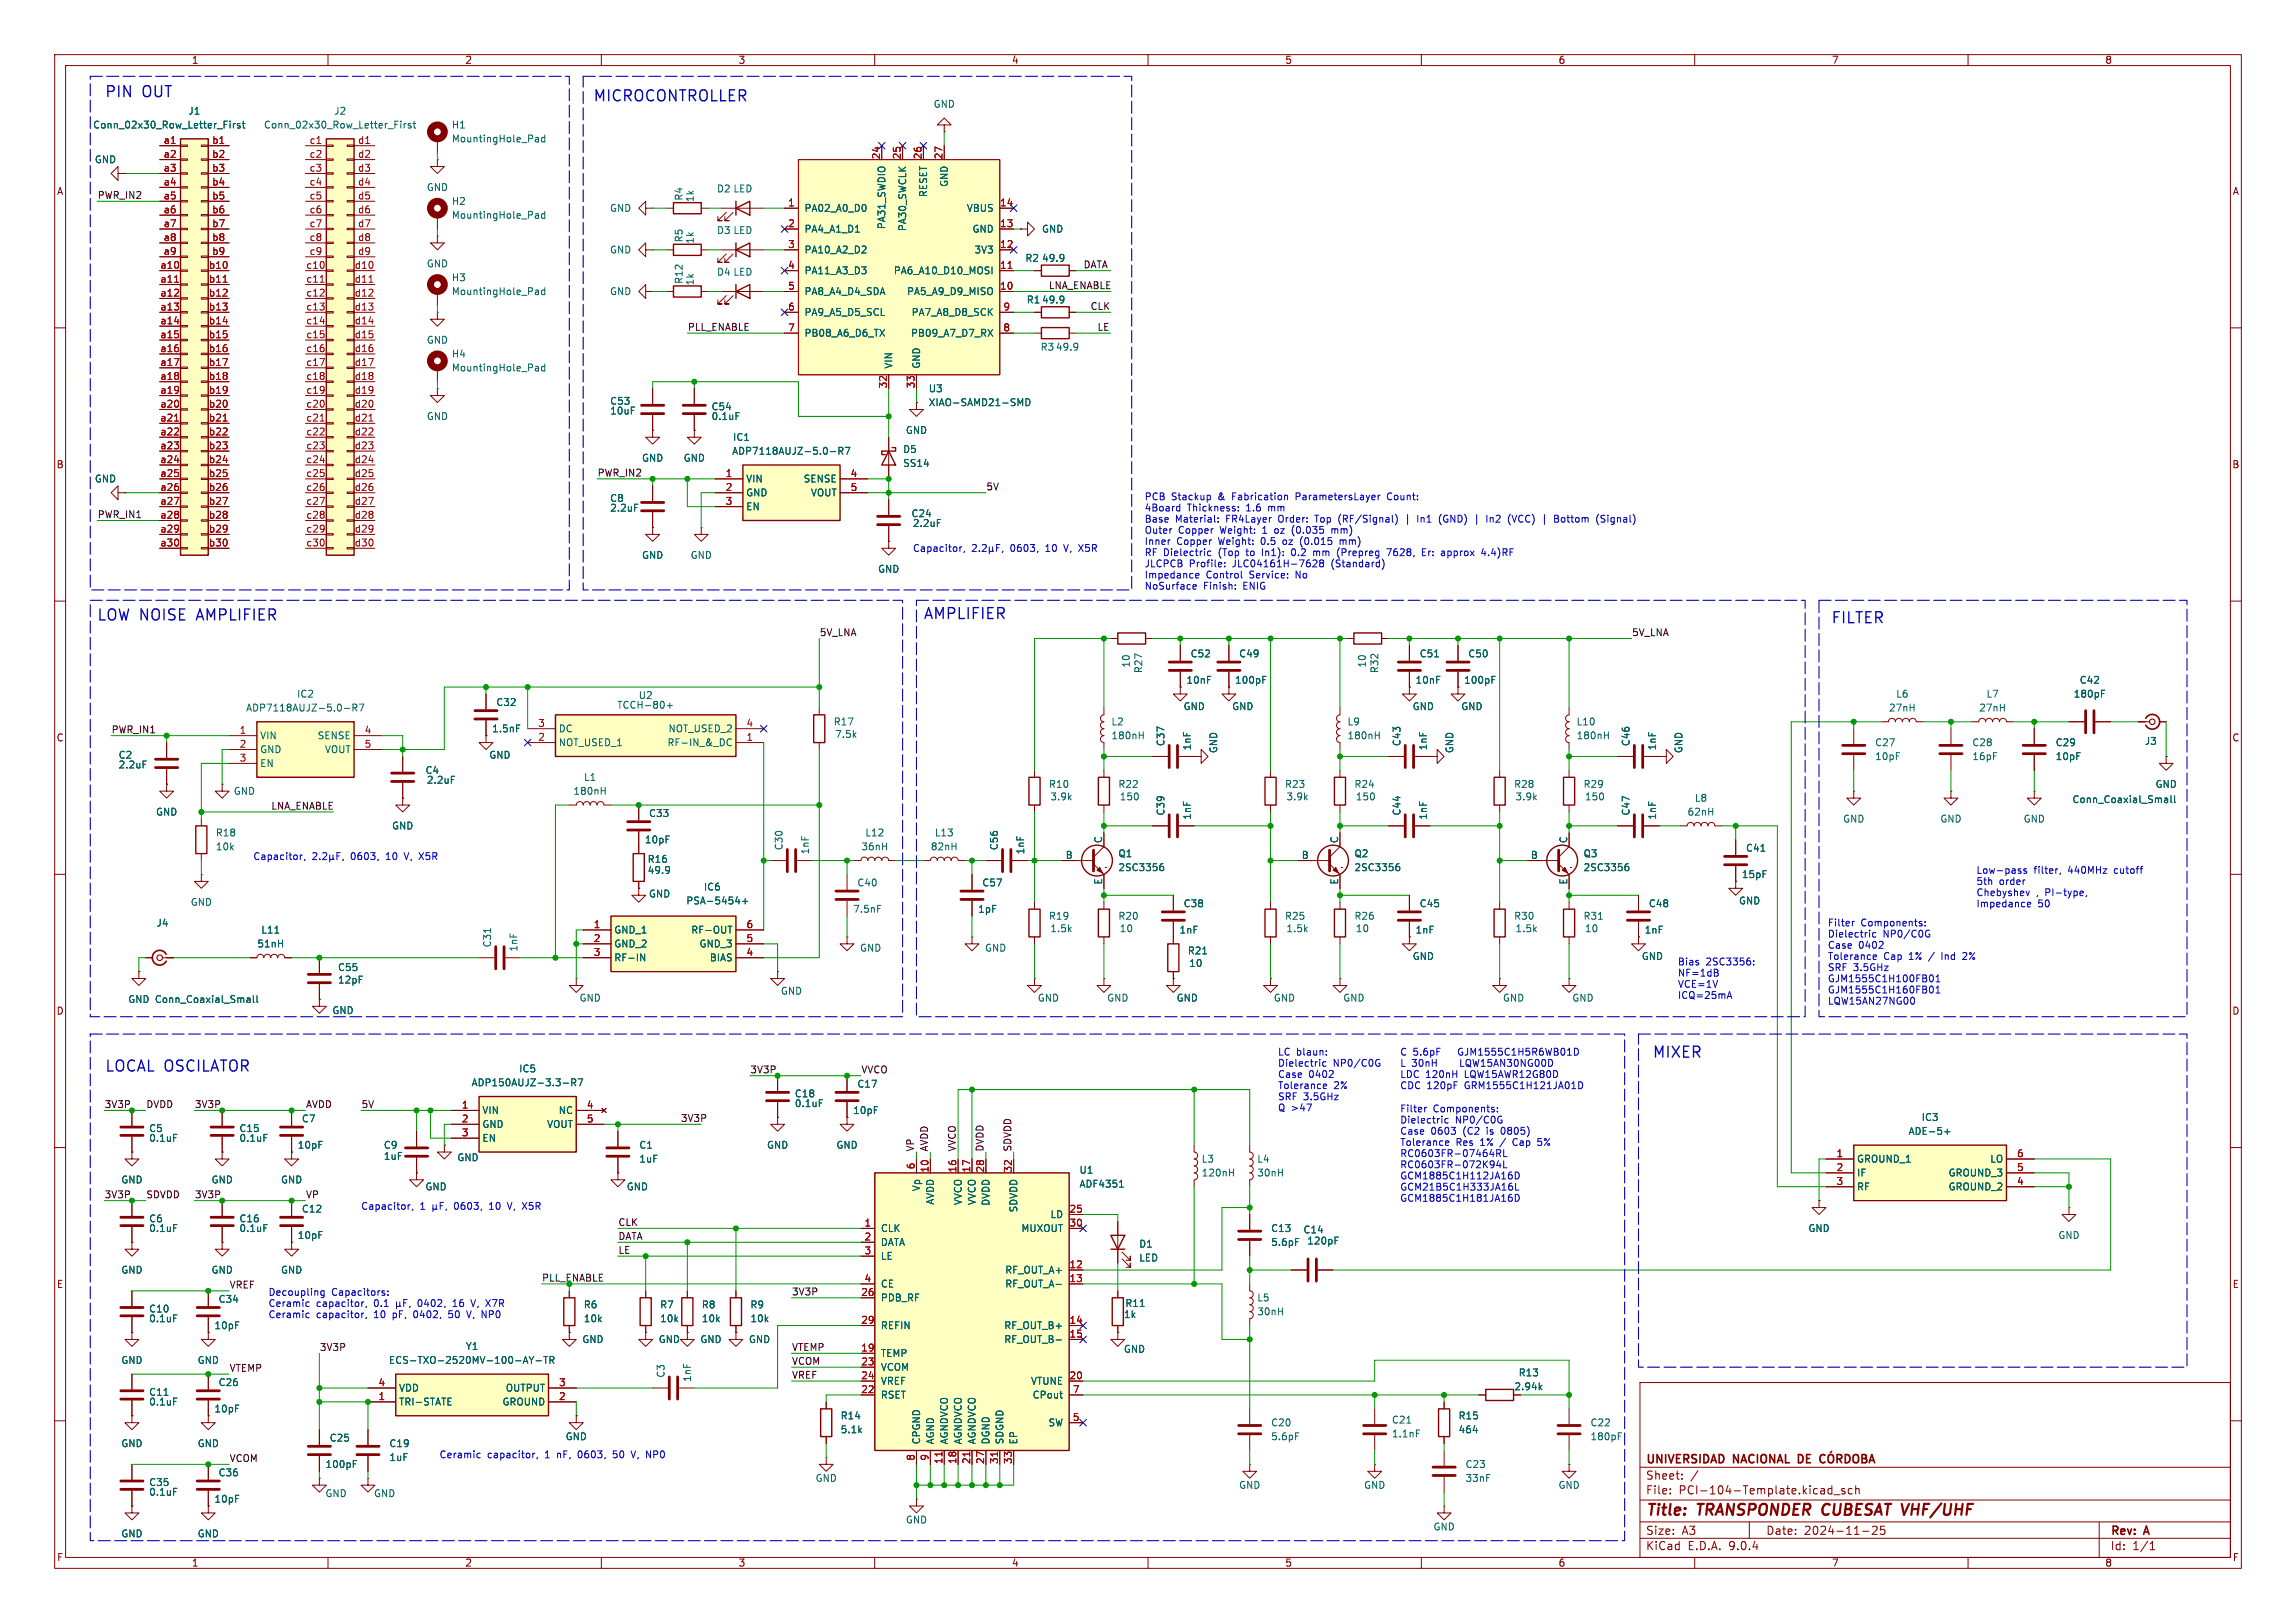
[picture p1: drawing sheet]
<svg xmlns="http://www.w3.org/2000/svg" width="420mm" height="297mm" viewBox="0 0 420 297" stroke-linecap="round" stroke-linejoin="round" font-family="sans-serif">
<defs><g id="words">
<g font-size="2.8" fill="#0000c2">
<text x="19.1" y="18.1">PIN</text>
<text x="26" y="18.1">OUT</text>
<text x="108.4" y="18.9">MICROCONTROLLER</text>
<text x="17.6" y="113.9">LOW NOISE</text>
<text x="36.2" y="113.9">AMPLIFIER</text>
<text x="168.8" y="113.6">AMPLIFIER</text>
<text x="334.9" y="114.4">FILTER</text>
<text x="19.1" y="196.5">LOCAL OSCILATOR</text>
<text x="302.2" y="193.9">MIXER</text>
</g>
<g font-size="2.8" fill="#840000">
<text x="301" y="277.9">Title:</text>
<text x="310.6" y="277.9">TRANSPONDER CUBESAT VHF/UHF</text>
</g>
<g font-size="2.1" fill="#840000">
<text x="301" y="268.2">UNIVERSIDAD</text>
<text x="317.2" y="268.2">NACIONAL DE</text>
<text x="301" y="273.7">File:</text>
<text x="301" y="271">Sheet:</text>
<text x="307.1" y="273.7">PCI-104-Template.kicad_sch</text>
<text x="301" y="281.1">Size:</text>
<text x="307.6" y="281.1">A3</text>
<text x="323" y="281.1">Date:</text>
<text x="330" y="281.1">2024-11-25</text>
<text x="386" y="281.3">Rev:</text>
<text x="392.4" y="281.3">A</text>
<text x="301" y="283.9">KiCad</text>
<text x="308.7" y="283.9">E.D.A.</text>
<text x="316.3" y="283.9">9.0.4</text>
<text x="386" y="283.9">Id:</text>
<text x="390.1" y="283.9">1/1</text>
</g>
<g font-size="1.8" fill="#840000">
<text x="35" y="11.9">1</text>
<text x="85" y="11.9">2</text>
<text x="135" y="11.9">3</text>
<text x="185" y="11.9">4</text>
<text x="235" y="11.9">5</text>
<text x="285" y="11.9">6</text>
<text x="335" y="11.9">7</text>
<text x="385" y="11.9">8</text>
<text x="10.3" y="35.9">A</text>
<text x="408.3" y="35.9">A</text>
<text x="10.3" y="85.9">B</text>
<text x="408.2" y="85.9">B</text>
<text x="10.3" y="135.9">C</text>
<text x="408.2" y="135.9">C</text>
<text x="10.3" y="185.9">D</text>
<text x="408.2" y="185.9">D</text>
<text x="10.3" y="235.9">E</text>
<text x="408.3" y="235.9">E</text>
<text x="10.3" y="285.9">F</text>
<text x="35" y="286.9">1</text>
<text x="85" y="286.9">2</text>
<text x="135" y="286.9">3</text>
<text x="185" y="286.9">4</text>
<text x="235" y="286.9">5</text>
<text x="285" y="286.9">6</text>
<text x="335" y="286.9">7</text>
<text x="385" y="286.9">8</text>
<text x="408.3" y="285.9">F</text>
</g>
<g font-size="1.8" fill="#006464">
<text x="16.9" y="23.7">Conn_02x30_Row_Letter_First</text>
<text x="34.4" y="21.2">J1</text>
<text x="48.2" y="23.7">Conn_02x30_Row_Letter_First</text>
<text x="61" y="21.2">J2</text>
<text x="82.6" y="23.7">H1</text>
<text x="170.7" y="19.9">GND</text>
<text x="82.6" y="26.3">MountingHole_Pad</text>
<text x="17.3" y="30.1">GND</text>
<text x="78" y="35.2">GND</text>
<text x="131.1" y="35.4">D2 LED</text>
<text x="173.6" y="34.3" transform="rotate(-90 173.6 34.3)">GND</text>
<text x="82.6" y="37.7">H2</text>
<text x="82.6" y="40.2">MountingHole_Pad</text>
<text x="111.5" y="39">GND</text>
<text x="125.1" y="36.8" transform="rotate(-90 125.1 36.8)">R4</text>
<text x="127.1" y="37.1" transform="rotate(-90 127.1 37.1)">1k</text>
<text x="147.1" y="39">PA02_A0_D0</text>
<text x="169.8" y="36.2" transform="rotate(-90 169.8 36.2)">RESET</text>
<text x="176.8" y="39">VBUS</text>
<text x="111.5" y="46.6">GND</text>
<text x="125.1" y="44.4" transform="rotate(-90 125.1 44.4)">R5</text>
<text x="127.1" y="44.7" transform="rotate(-90 127.1 44.7)">1k</text>
<text x="131.1" y="43">D3 LED</text>
<text x="147.1" y="42.8">PA4_A1_D1</text>
<text x="147.1" y="46.6">PA10_A2_D2</text>
<text x="162.2" y="42" transform="rotate(-90 162.2 42)">PA31_SWDIO</text>
<text x="166" y="42.4" transform="rotate(-90 166 42.4)">PA30_SWCLK</text>
<text x="177.8" y="42.8">GND</text>
<text x="178.2" y="46.6">3V3</text>
<text x="190.5" y="42.8">GND</text>
<text x="78" y="49.1">GND</text>
<text x="82.6" y="51.7">H3</text>
<text x="125.1" y="52.1" transform="rotate(-90 125.1 52.1)">R12</text>
<text x="127.1" y="52.3" transform="rotate(-90 127.1 52.3)">1k</text>
<text x="131.1" y="50.6">D4 LED</text>
<text x="147.1" y="50.4">PA11_A3_D3</text>
<text x="163.4" y="50.4">PA6_A10_D10_MOSI</text>
<text x="187.5" y="48.1">R2</text>
<text x="190.5" y="48.1">49.9</text>
<text x="82.6" y="54.2">MountingHole_Pad</text>
<text x="111.5" y="54.2">GND</text>
<text x="147.1" y="54.2">PA8_A4_D4_SDA</text>
<text x="147.1" y="58">PA9_A5_D5_SCL</text>
<text x="165.8" y="54.2">PA5_A9_D9_MISO</text>
<text x="166.7" y="58">PA7_A8_D8_SCK</text>
<text x="187.7" y="55.7">R1</text>
<text x="190.5" y="55.7">49.9</text>
<text x="78" y="63.1">GND</text>
<text x="82.6" y="65.6">H4</text>
<text x="147.1" y="61.8">PB08_A6_D6_TX</text>
<text x="166.5" y="61.8">PB09_A7_D7_RX</text>
<text x="190.3" y="64.4">R3</text>
<text x="193" y="64.4">49.9</text>
<text x="82.6" y="68.2">MountingHole_Pad</text>
<text x="163.4" y="67.6" transform="rotate(-90 163.4 67.6)">VIN</text>
<text x="168.5" y="67.6" transform="rotate(-90 168.5 67.6)">GND</text>
<text x="169.8" y="72">U3</text>
<text x="78" y="77.1">GND</text>
<text x="111.5" y="74.3">C53</text>
<text x="111.5" y="76">10uF</text>
<text x="130.1" y="75.3">C54</text>
<text x="130.1" y="77.1">0.1uF</text>
<text x="169.8" y="74.5">XIAO-SAMD21-SMD</text>
<text x="133.8" y="83.4">ADP7118AUJZ-5.0-R7</text>
<text x="134" y="80.9">IC1</text>
<text x="165.1" y="83.1">D5</text>
<text x="165.6" y="79.6">GND</text>
<text x="17.3" y="88.5">GND</text>
<text x="117.3" y="84.7">GND</text>
<text x="125" y="84.7">GND</text>
<text x="136.4" y="88.5">VIN</text>
<text x="146.9" y="88.5">SENSE</text>
<text x="165.1" y="85.6">SS14</text>
<text x="111.5" y="92">C8</text>
<text x="111.5" y="93.8">2.2uF</text>
<text x="136.4" y="91">GND</text>
<text x="136.4" y="93.6">EN</text>
<text x="148.2" y="91">VOUT</text>
<text x="166.6" y="94.8">C24</text>
<text x="166.9" y="96.6">2.2uF</text>
<text x="117.3" y="102.5">GND</text>
<text x="126.2" y="102.5">GND</text>
<text x="160.5" y="105">GND</text>
<text x="206.9" y="122.3" transform="rotate(-90 206.9 122.3)">10</text>
<text x="209.1" y="123.3" transform="rotate(-90 209.1 123.3)">R27</text>
<text x="216.9" y="125.3">10nF</text>
<text x="217.7" y="120.5">C52</text>
<text x="225.8" y="125.3">100pF</text>
<text x="226.6" y="120.5">C49</text>
<text x="250" y="122.3" transform="rotate(-90 250 122.3)">10</text>
<text x="252.3" y="123.3" transform="rotate(-90 252.3 123.3)">R32</text>
<text x="258.8" y="125.3">10nF</text>
<text x="259.6" y="120.5">C51</text>
<text x="267.7" y="125.3">100pF</text>
<text x="268.5" y="120.5">C50</text>
<text x="380.3" y="125.3">C42</text>
<text x="44.9" y="130.4">ADP7118AUJZ-5.0-R7</text>
<text x="54.2" y="127.9">IC2</text>
<text x="90.7" y="129.4">C32</text>
<text x="112.8" y="129.9">TCCH-80+</text>
<text x="116.7" y="128.1">U2</text>
<text x="216.4" y="130.1">GND</text>
<text x="225.3" y="130.1">GND</text>
<text x="258.3" y="130.1">GND</text>
<text x="267.2" y="130.1">GND</text>
<text x="345.4" y="130.4">27nH</text>
<text x="346.8" y="127.9">L6</text>
<text x="361.9" y="130.4">27nH</text>
<text x="363.3" y="127.9">L7</text>
<text x="379.2" y="127.9">180pF</text>
<text x="47.5" y="135.5">VIN</text>
<text x="58" y="135.5">SENSE</text>
<text x="89.9" y="134.2">1.5nF</text>
<text x="102.1" y="136.8">NOT_USED_1</text>
<text x="102.1" y="134.2">DC</text>
<text x="122" y="136.8">RF-IN_&amp;_DC</text>
<text x="122.2" y="134.2">NOT_USED_2</text>
<text x="152.4" y="132.9">R17</text>
<text x="152.7" y="135.2">7.5k</text>
<text x="203.2" y="132.9">L2</text>
<text x="203.2" y="135.5">180nH</text>
<text x="213.2" y="136.6" transform="rotate(-90 213.2 136.6)">C37</text>
<text x="218" y="137.4" transform="rotate(-90 218 137.4)">1nF</text>
<text x="222.9" y="137.9" transform="rotate(-90 222.9 137.9)">GND</text>
<text x="246.4" y="132.9">L9</text>
<text x="246.4" y="135.5">180nH</text>
<text x="256.4" y="136.6" transform="rotate(-90 256.4 136.6)">C43</text>
<text x="261.2" y="137.4" transform="rotate(-90 261.2 137.4)">1nF</text>
<text x="266" y="137.9" transform="rotate(-90 266 137.9)">GND</text>
<text x="288.3" y="132.9">L10</text>
<text x="288.3" y="135.5">180nH</text>
<text x="298.3" y="136.6" transform="rotate(-90 298.3 136.6)">C46</text>
<text x="303.1" y="137.4" transform="rotate(-90 303.1 137.4)">1nF</text>
<text x="307.9" y="137.9" transform="rotate(-90 307.9 137.9)">GND</text>
<text x="342.9" y="136.8">C27</text>
<text x="360.7" y="136.8">C28</text>
<text x="375.9" y="136.8">C29</text>
<text x="392.3" y="136.5">J3</text>
<text x="21.6" y="139">C2</text>
<text x="21.6" y="140.8">2.2uF</text>
<text x="47.5" y="138">GND</text>
<text x="47.5" y="140.6">EN</text>
<text x="59.3" y="138">VOUT</text>
<text x="77.7" y="141.8">C4</text>
<text x="78" y="143.6">2.2uF</text>
<text x="89.4" y="139">GND</text>
<text x="106.7" y="143.1">L1</text>
<text x="342.9" y="139.3">10pF</text>
<text x="360.7" y="139.3">16pF</text>
<text x="375.9" y="139.3">10pF</text>
<text x="28.4" y="149.5">GND</text>
<text x="42.7" y="145.6">GND</text>
<text x="104.8" y="145.6">180nH</text>
<text x="118.6" y="149.7">C33</text>
<text x="191.8" y="144.4">R10</text>
<text x="192" y="146.7">3.9k</text>
<text x="204.5" y="144.4">R22</text>
<text x="204.7" y="146.7">150</text>
<text x="213.2" y="149.3" transform="rotate(-90 213.2 149.3)">C39</text>
<text x="235" y="144.4">R23</text>
<text x="235.2" y="146.7">3.9k</text>
<text x="247.7" y="144.4">R24</text>
<text x="247.9" y="146.7">150</text>
<text x="256.4" y="149.3" transform="rotate(-90 256.4 149.3)">C44</text>
<text x="276.9" y="144.4">R28</text>
<text x="277.1" y="146.7">3.9k</text>
<text x="289.6" y="144.4">R29</text>
<text x="289.8" y="146.7">150</text>
<text x="298.3" y="149.3" transform="rotate(-90 298.3 149.3)">C47</text>
<text x="308.6" y="149.5">62nH</text>
<text x="309.9" y="146.9">L8</text>
<text x="379" y="147.2">Conn_Coaxial_Small</text>
<text x="394.2" y="144.4">GND</text>
<text x="39.4" y="155.8">10k</text>
<text x="39.4" y="153.3">R18</text>
<text x="71.6" y="152">GND</text>
<text x="117.9" y="154.5">10pF</text>
<text x="143.4" y="155.7" transform="rotate(-90 143.4 155.7)">C30</text>
<text x="157.5" y="155.8">36nH</text>
<text x="158.2" y="153.3">L12</text>
<text x="170.2" y="155.8">82nH</text>
<text x="170.9" y="153.3">L13</text>
<text x="182.7" y="155.7" transform="rotate(-90 182.7 155.7)">C56</text>
<text x="201.7" y="154.4" transform="rotate(-90 201.7 154.4)">C</text>
<text x="218" y="150.1" transform="rotate(-90 218 150.1)">1nF</text>
<text x="244.9" y="154.4" transform="rotate(-90 244.9 154.4)">C</text>
<text x="261.2" y="150.1" transform="rotate(-90 261.2 150.1)">1nF</text>
<text x="286.8" y="154.4" transform="rotate(-90 286.8 154.4)">C</text>
<text x="303.1" y="150.1" transform="rotate(-90 303.1 150.1)">1nF</text>
<text x="337.1" y="150.7">GND</text>
<text x="354.8" y="150.7">GND</text>
<text x="370.1" y="150.7">GND</text>
<text x="118.4" y="160.1">49.9</text>
<text x="118.4" y="158.1">R16</text>
<text x="148.2" y="156.5" transform="rotate(-90 148.2 156.5)">1nF</text>
<text x="187.6" y="156.5" transform="rotate(-90 187.6 156.5)">1nF</text>
<text x="194.8" y="157.2">B</text>
<text x="201.7" y="162" transform="rotate(-90 201.7 162)">E</text>
<text x="204.5" y="157.1">Q1</text>
<text x="204.5" y="159.6">2SC3356</text>
<text x="238" y="157.2">B</text>
<text x="244.9" y="162" transform="rotate(-90 244.9 162)">E</text>
<text x="247.7" y="157.1">Q2</text>
<text x="247.7" y="159.6">2SC3356</text>
<text x="279.9" y="157.2">B</text>
<text x="286.8" y="162" transform="rotate(-90 286.8 162)">E</text>
<text x="289.6" y="157.1">Q3</text>
<text x="289.6" y="159.6">2SC3356</text>
<text x="318.5" y="160.9">15pF</text>
<text x="319.3" y="156.1">C41</text>
<text x="34.8" y="166">GND</text>
<text x="118.6" y="164.4">GND</text>
<text x="125.4" y="165.7">PSA-5454+</text>
<text x="128.7" y="163.2">IC6</text>
<text x="156" y="167.2">7.5nF</text>
<text x="156.7" y="162.4">C40</text>
<text x="178.8" y="167.2">1pF</text>
<text x="179.6" y="162.4">C57</text>
<text x="216.4" y="166.2">C38</text>
<text x="259.6" y="166.2">C45</text>
<text x="301.5" y="166.2">C48</text>
<text x="318" y="165.7">GND</text>
<text x="28.5" y="169.8">J4</text>
<text x="47" y="173.6">51nH</text>
<text x="47.7" y="171">L11</text>
<text x="90" y="173.5" transform="rotate(-90 90 173.5)">C31</text>
<text x="112.3" y="171">GND_1</text>
<text x="112.3" y="173.6">GND_2</text>
<text x="126.3" y="171">RF-OUT</text>
<text x="127.9" y="173.6">GND_3</text>
<text x="191.8" y="168.5">R19</text>
<text x="192" y="170.8">1.5k</text>
<text x="204.5" y="168.5">R20</text>
<text x="204.7" y="170.8">10</text>
<text x="215.7" y="171">1nF</text>
<text x="235" y="168.5">R25</text>
<text x="235.2" y="170.8">1.5k</text>
<text x="247.7" y="168.5">R26</text>
<text x="247.9" y="170.8">10</text>
<text x="258.8" y="171">1nF</text>
<text x="276.9" y="168.5">R30</text>
<text x="277.1" y="170.8">1.5k</text>
<text x="289.6" y="168.5">R31</text>
<text x="289.8" y="170.8">10</text>
<text x="300.7" y="171">1nF</text>
<text x="61.7" y="177.9">C55</text>
<text x="94.8" y="174.2" transform="rotate(-90 94.8 174.2)">1nF</text>
<text x="112.3" y="176.1">RF-IN</text>
<text x="129.7" y="176.1">BIAS</text>
<text x="157.2" y="174.3">GND</text>
<text x="180.1" y="174.3">GND</text>
<text x="217.2" y="174.9">R21</text>
<text x="217.4" y="177.1">10</text>
<text x="258.3" y="175.9">GND</text>
<text x="300.2" y="175.9">GND</text>
<text x="23.4" y="183.7">GND Conn_Coaxial_Small</text>
<text x="60.7" y="185.8">GND</text>
<text x="61.7" y="180.2">12pF</text>
<text x="105.9" y="183.5">GND</text>
<text x="142.7" y="182.2">GND</text>
<text x="189.7" y="183.5">GND</text>
<text x="202.4" y="183.5">GND</text>
<text x="215.1" y="183.5">GND</text>
<text x="232.9" y="183.5">GND</text>
<text x="245.6" y="183.5">GND</text>
<text x="274.8" y="183.5">GND</text>
<text x="287.5" y="183.5">GND</text>
<text x="94.9" y="196.4">IC5</text>
<text x="86.2" y="199">ADP150AUJZ-3.3-R7</text>
<text x="145.3" y="201">C18</text>
<text x="145.3" y="202.8">0.1uF</text>
<text x="156.7" y="199.2">C17</text>
<text x="27.2" y="207.4">C5</text>
<text x="27.2" y="209.1">0.1uF</text>
<text x="43.7" y="207.4">C15</text>
<text x="43.7" y="209.1">0.1uF</text>
<text x="55.1" y="205.6">C7</text>
<text x="88.1" y="204.1">VIN</text>
<text x="88.1" y="206.6">GND</text>
<text x="88.1" y="209.1">EN</text>
<text x="100" y="206.6">VOUT</text>
<text x="102.1" y="204.1">NC</text>
<text x="156" y="204.1">10pF</text>
<text x="349" y="207.9">ADE-5+</text>
<text x="351.4" y="205.3">IC3</text>
<text x="54.4" y="210.4">10pF</text>
<text x="70.1" y="210.4">C9</text>
<text x="70.1" y="212.4">1uF</text>
<text x="83.6" y="212.7">GND</text>
<text x="116.8" y="210.4">C1</text>
<text x="116.8" y="213">1uF</text>
<text x="140.2" y="210.4">GND</text>
<text x="152.9" y="210.4">GND</text>
<text x="197.4" y="215">U1</text>
<text x="219.7" y="213">L3</text>
<text x="219.7" y="215.5">120nH</text>
<text x="229.9" y="215.5">30nH</text>
<text x="229.9" y="213">L4</text>
<text x="339.6" y="213">GROUND_1</text>
<text x="339.6" y="215.5">IF</text>
<text x="356.3" y="215.5">GROUND_3</text>
<text x="364" y="213">LO</text>
<text x="22.1" y="216.8">GND</text>
<text x="38.6" y="216.8">GND</text>
<text x="51.3" y="216.8">GND</text>
<text x="77.7" y="218">GND</text>
<text x="114.5" y="218">GND</text>
<text x="168.5" y="218.1" transform="rotate(-90 168.5 218.1)">Vp</text>
<text x="171" y="220.6" transform="rotate(-90 171 220.6)">AVDD</text>
<text x="176.1" y="220.6" transform="rotate(-90 176.1 220.6)">VVCO</text>
<text x="178.7" y="220.6" transform="rotate(-90 178.7 220.6)">VVCO</text>
<text x="181.2" y="220.7" transform="rotate(-90 181.2 220.7)">DVDD</text>
<text x="186.3" y="222" transform="rotate(-90 186.3 222)">SDVDD</text>
<text x="197.4" y="217.5">ADF4351</text>
<text x="339.6" y="218">RF</text>
<text x="356.3" y="218">GROUND_2</text>
<text x="27.2" y="223.9">C6</text>
<text x="27.2" y="225.7">0.1uF</text>
<text x="43.7" y="223.9">C16</text>
<text x="43.7" y="225.7">0.1uF</text>
<text x="54.4" y="226.9">10pF</text>
<text x="55.1" y="222.1">C12</text>
<text x="161" y="225.7">CLK</text>
<text x="186.7" y="225.7">MUXOUT</text>
<text x="192.1" y="223.1">LD</text>
<text x="232.4" y="225.7">C13</text>
<text x="238.3" y="225.9">C14</text>
<text x="239" y="227.9">120pF</text>
<text x="330.7" y="225.7">GND</text>
<text x="376.4" y="226.9">GND</text>
<text x="22.1" y="233.3">GND</text>
<text x="38.6" y="233.3">GND</text>
<text x="51.3" y="233.3">GND</text>
<text x="161" y="228.2">DATA</text>
<text x="161" y="230.7">LE</text>
<text x="183.8" y="233.3">RF_OUT_A+</text>
<text x="208.3" y="228.5">D1</text>
<text x="208.3" y="231.1">LED</text>
<text x="232.4" y="228.2">5.6pF</text>
<text x="39.9" y="238.6">C34</text>
<text x="106.7" y="239.6">R6</text>
<text x="120.7" y="239.6">R7</text>
<text x="128.3" y="239.6">R8</text>
<text x="137.2" y="239.6">R9</text>
<text x="161" y="235.8">CE</text>
<text x="161" y="238.4">PDB_RF</text>
<text x="183.8" y="235.8">RF_OUT_A-</text>
<text x="205.7" y="239.4">R11</text>
<text x="229.9" y="238.4">L5</text>
<text x="27.2" y="240.4">C10</text>
<text x="27.2" y="242.2">0.1uF</text>
<text x="39.1" y="243.4">10pF</text>
<text x="106.4" y="246">GND</text>
<text x="106.7" y="242.2">10k</text>
<text x="120.4" y="246">GND</text>
<text x="120.7" y="242.2">10k</text>
<text x="128" y="246">GND</text>
<text x="128.3" y="242.2">10k</text>
<text x="136.9" y="246">GND</text>
<text x="137.2" y="242.2">10k</text>
<text x="161" y="243.4">REFIN</text>
<text x="183.6" y="243.4">RF_OUT_B+</text>
<text x="183.6" y="246">RF_OUT_B-</text>
<text x="205.5" y="241.4">1k</text>
<text x="229.9" y="240.9">30nH</text>
<text x="22.1" y="249.8">GND</text>
<text x="36.1" y="249.8">GND</text>
<text x="71" y="249.8">ECS-TXO-2520MV-100-AY-TR</text>
<text x="85.1" y="247.2">Y1</text>
<text x="161" y="248.5">TEMP</text>
<text x="161" y="251.1">VCOM</text>
<text x="205.5" y="247.8">GND</text>
<text x="27.2" y="255.6">C11</text>
<text x="27.2" y="257.4">0.1uF</text>
<text x="39.9" y="253.8">C26</text>
<text x="72.9" y="254.9">VDD</text>
<text x="72.9" y="257.4">TRI-STATE</text>
<text x="91.8" y="257.4">GROUND</text>
<text x="92.4" y="254.9">OUTPUT</text>
<text x="121.8" y="252.2" transform="rotate(-90 121.8 252.2)">C3</text>
<text x="126.6" y="253" transform="rotate(-90 126.6 253)">1nF</text>
<text x="161" y="253.6">VREF</text>
<text x="161" y="256.1">RSET</text>
<text x="188.5" y="253.6">VTUNE</text>
<text x="188.8" y="256.1">CPout</text>
<text x="276.9" y="254.6">2.94k</text>
<text x="277.7" y="252.1">R13</text>
<text x="39.1" y="258.7">10pF</text>
<text x="103.4" y="263.8">GND</text>
<text x="153.7" y="262.5">5.1k</text>
<text x="153.7" y="259.9">R14</text>
<text x="191.7" y="261.2">SW</text>
<text x="232.4" y="261.2">C20</text>
<text x="232.4" y="263.8">5.6pF</text>
<text x="254.5" y="260.7">C21</text>
<text x="254.5" y="263.2">1.1nF</text>
<text x="266.7" y="262.5">464</text>
<text x="266.7" y="259.9">R15</text>
<text x="290.8" y="263.8">180pF</text>
<text x="290.8" y="261.2">C22</text>
<text x="22.1" y="265">GND</text>
<text x="36.1" y="265">GND</text>
<text x="59.4" y="268.8">100pF</text>
<text x="60.2" y="264">C25</text>
<text x="71.1" y="267.6">1uF</text>
<text x="71.1" y="265">C19</text>
<text x="168.5" y="264.4" transform="rotate(-90 168.5 264.4)">CPGND</text>
<text x="171" y="264.4" transform="rotate(-90 171 264.4)">AGND</text>
<text x="173.6" y="264.4" transform="rotate(-90 173.6 264.4)">AGNDVCO</text>
<text x="176.1" y="264.4" transform="rotate(-90 176.1 264.4)">AGNDVCO</text>
<text x="178.7" y="264.4" transform="rotate(-90 178.7 264.4)">AGNDVCO</text>
<text x="181.2" y="264.4" transform="rotate(-90 181.2 264.4)">DGND</text>
<text x="183.7" y="264.4" transform="rotate(-90 183.7 264.4)">SDGND</text>
<text x="186.3" y="264.4" transform="rotate(-90 186.3 264.4)">EP</text>
<text x="268" y="268.8">C23</text>
<text x="27.2" y="272.1">C35</text>
<text x="27.2" y="273.9">0.1uF</text>
<text x="39.1" y="275.2">10pF</text>
<text x="39.9" y="270.4">C36</text>
<text x="59.4" y="274.2">GND</text>
<text x="68.3" y="274.2">GND</text>
<text x="149.1" y="271.4">GND</text>
<text x="226.6" y="272.6">GND</text>
<text x="249.4" y="272.6">GND</text>
<text x="268" y="271.4">33nF</text>
<text x="285" y="272.6">GND</text>
<text x="22.1" y="281.5">GND</text>
<text x="36.1" y="281.5">GND</text>
<text x="165.6" y="279">GND</text>
<text x="262.1" y="280.3">GND</text>
</g>
<g font-size="1.8" fill="#a90000">
<text x="29.8" y="26.4">a1</text>
<text x="29.8" y="29">a2</text>
<text x="38.7" y="26.4">b1</text>
<text x="38.7" y="29">b2</text>
<text x="56.5" y="26.4">c1</text>
<text x="56.5" y="29">c2</text>
<text x="65.4" y="26.4">d1</text>
<text x="65.4" y="29">d2</text>
<text x="161" y="29.3" transform="rotate(-90 161 29.3)">24</text>
<text x="164.8" y="29.3" transform="rotate(-90 164.8 29.3)">25</text>
<text x="168.7" y="29.3" transform="rotate(-90 168.7 29.3)">26</text>
<text x="172.5" y="29.3" transform="rotate(-90 172.5 29.3)">27</text>
<text x="29.8" y="31.5">a3</text>
<text x="29.8" y="34">a4</text>
<text x="38.7" y="31.5">b3</text>
<text x="38.7" y="34">b4</text>
<text x="56.5" y="31.5">c3</text>
<text x="56.5" y="34">c4</text>
<text x="65.4" y="31.5">d3</text>
<text x="65.4" y="34">d4</text>
<text x="29.8" y="36.6">a5</text>
<text x="29.8" y="39.1">a6</text>
<text x="29.8" y="41.7">a7</text>
<text x="38.7" y="36.6">b5</text>
<text x="38.7" y="39.1">b6</text>
<text x="38.7" y="41.7">b7</text>
<text x="56.5" y="36.6">c5</text>
<text x="56.5" y="39.1">c6</text>
<text x="56.5" y="41.7">c7</text>
<text x="65.4" y="36.6">d5</text>
<text x="65.4" y="39.1">d6</text>
<text x="65.4" y="41.7">d7</text>
<text x="144.1" y="37.8">1</text>
<text x="144.1" y="41.7">2</text>
<text x="182.8" y="37.8">14</text>
<text x="182.8" y="41.7">13</text>
<text x="29.8" y="44.2">a8</text>
<text x="29.8" y="46.7">a9</text>
<text x="38.7" y="44.2">b8</text>
<text x="38.7" y="46.7">b9</text>
<text x="56.5" y="44.2">c8</text>
<text x="56.5" y="46.7">c9</text>
<text x="65.4" y="44.2">d8</text>
<text x="65.4" y="46.7">d9</text>
<text x="144.1" y="45.5">3</text>
<text x="182.8" y="45.5">12</text>
<text x="29.2" y="49.3">a10</text>
<text x="29.2" y="51.8">a11</text>
<text x="38.1" y="49.3">b10</text>
<text x="38.1" y="51.8">b11</text>
<text x="55.9" y="49.3">c10</text>
<text x="55.9" y="51.8">c11</text>
<text x="64.8" y="49.3">d10</text>
<text x="64.8" y="51.8">d11</text>
<text x="144.1" y="49.3">4</text>
<text x="144.1" y="53.1">5</text>
<text x="182.8" y="49.3">11</text>
<text x="182.8" y="53.1">10</text>
<text x="29.2" y="54.4">a12</text>
<text x="29.2" y="56.9">a13</text>
<text x="29.2" y="59.4">a14</text>
<text x="38.1" y="54.4">b12</text>
<text x="38.1" y="56.9">b13</text>
<text x="38.1" y="59.4">b14</text>
<text x="55.9" y="54.4">c12</text>
<text x="55.9" y="56.9">c13</text>
<text x="55.9" y="59.4">c14</text>
<text x="64.8" y="54.4">d12</text>
<text x="64.8" y="56.9">d13</text>
<text x="64.8" y="59.4">d14</text>
<text x="144.1" y="56.9">6</text>
<text x="183.4" y="56.9">9</text>
<text x="29.2" y="62">a15</text>
<text x="29.2" y="64.5">a16</text>
<text x="38.1" y="62">b15</text>
<text x="38.1" y="64.5">b16</text>
<text x="55.9" y="62">c15</text>
<text x="55.9" y="64.5">c16</text>
<text x="64.8" y="62">d15</text>
<text x="64.8" y="64.5">d16</text>
<text x="144.1" y="60.7">7</text>
<text x="183.4" y="60.7">8</text>
<text x="29.2" y="67.1">a17</text>
<text x="29.2" y="69.6">a18</text>
<text x="38.1" y="67.1">b17</text>
<text x="38.1" y="69.6">b18</text>
<text x="55.9" y="67.1">c17</text>
<text x="55.9" y="69.6">c18</text>
<text x="64.8" y="67.1">d17</text>
<text x="64.8" y="69.6">d18</text>
<text x="162.3" y="71.2" transform="rotate(-90 162.3 71.2)">32</text>
<text x="167.4" y="71.2" transform="rotate(-90 167.4 71.2)">33</text>
<text x="29.2" y="72.1">a19</text>
<text x="29.2" y="74.7">a20</text>
<text x="29.2" y="77.2">a21</text>
<text x="38.1" y="72.1">b19</text>
<text x="38.1" y="74.7">b20</text>
<text x="38.1" y="77.2">b21</text>
<text x="55.9" y="72.1">c19</text>
<text x="55.9" y="74.7">c20</text>
<text x="55.9" y="77.2">c21</text>
<text x="64.8" y="72.1">d19</text>
<text x="64.8" y="74.7">d20</text>
<text x="64.8" y="77.2">d21</text>
<text x="29.2" y="79.8">a22</text>
<text x="29.2" y="82.3">a23</text>
<text x="38.1" y="79.8">b22</text>
<text x="38.1" y="82.3">b23</text>
<text x="55.9" y="79.8">c22</text>
<text x="55.9" y="82.3">c23</text>
<text x="64.8" y="79.8">d22</text>
<text x="64.8" y="82.3">d23</text>
<text x="29.2" y="84.8">a24</text>
<text x="29.2" y="87.4">a25</text>
<text x="29.2" y="89.9">a26</text>
<text x="38.1" y="84.8">b24</text>
<text x="38.1" y="87.4">b25</text>
<text x="38.1" y="89.9">b26</text>
<text x="55.9" y="84.8">c24</text>
<text x="55.9" y="87.4">c25</text>
<text x="55.9" y="89.9">c26</text>
<text x="64.8" y="84.8">d24</text>
<text x="64.8" y="87.4">d25</text>
<text x="64.8" y="89.9">d26</text>
<text x="132.6" y="87.4">1</text>
<text x="132.6" y="89.9">2</text>
<text x="155.5" y="87.4">4</text>
<text x="155.5" y="89.9">5</text>
<text x="29.2" y="92.5">a27</text>
<text x="29.2" y="95">a28</text>
<text x="38.1" y="92.5">b27</text>
<text x="38.1" y="95">b28</text>
<text x="55.9" y="92.5">c27</text>
<text x="55.9" y="95">c28</text>
<text x="64.8" y="92.5">d27</text>
<text x="64.8" y="95">d28</text>
<text x="132.6" y="92.5">3</text>
<text x="29.2" y="97.5">a29</text>
<text x="29.2" y="100.1">a30</text>
<text x="38.1" y="97.5">b29</text>
<text x="38.1" y="100.1">b30</text>
<text x="55.9" y="97.5">c29</text>
<text x="55.9" y="100.1">c30</text>
<text x="64.8" y="97.5">d29</text>
<text x="64.8" y="100.1">d30</text>
<text x="43.7" y="134.4">1</text>
<text x="43.7" y="136.9">2</text>
<text x="66.6" y="134.4">4</text>
<text x="66.6" y="136.9">5</text>
<text x="98.4" y="135.6">2</text>
<text x="98.4" y="133.1">3</text>
<text x="136.5" y="135.6">1</text>
<text x="136.5" y="133.1">4</text>
<text x="43.7" y="139.4">3</text>
<text x="108.5" y="169.9">1</text>
<text x="108.5" y="172.5">2</text>
<text x="136.5" y="169.9">6</text>
<text x="136.5" y="172.5">5</text>
<text x="108.5" y="175">3</text>
<text x="136.5" y="175">4</text>
<text x="84.4" y="202.9">1</text>
<text x="107.2" y="202.9">4</text>
<text x="84.4" y="205.5">2</text>
<text x="84.4" y="208">3</text>
<text x="107.2" y="205.5">5</text>
<text x="167.4" y="214.1" transform="rotate(-90 167.4 214.1)">6</text>
<text x="169.9" y="214.7" transform="rotate(-90 169.9 214.7)">10</text>
<text x="175" y="214.7" transform="rotate(-90 175 214.7)">16</text>
<text x="177.5" y="214.7" transform="rotate(-90 177.5 214.7)">17</text>
<text x="180.1" y="214.7" transform="rotate(-90 180.1 214.7)">28</text>
<text x="185.2" y="214.7" transform="rotate(-90 185.2 214.7)">32</text>
<text x="335.8" y="211.8">1</text>
<text x="335.8" y="214.4">2</text>
<text x="368.9" y="211.8">6</text>
<text x="368.9" y="214.4">5</text>
<text x="195.5" y="222">25</text>
<text x="335.8" y="216.9">3</text>
<text x="368.9" y="216.9">4</text>
<text x="158" y="224.5">1</text>
<text x="158" y="227.1">2</text>
<text x="195.5" y="224.5">30</text>
<text x="158" y="229.6">3</text>
<text x="195.5" y="232.2">12</text>
<text x="157.4" y="237.2">26</text>
<text x="158" y="234.7">4</text>
<text x="195.5" y="234.7">13</text>
<text x="157.4" y="242.3">29</text>
<text x="195.5" y="242.3">14</text>
<text x="195.5" y="244.9">15</text>
<text x="157.4" y="247.4">19</text>
<text x="157.4" y="249.9">23</text>
<text x="69.1" y="253.7">4</text>
<text x="69.1" y="256.3">1</text>
<text x="102.2" y="253.7">3</text>
<text x="102.2" y="256.3">2</text>
<text x="157.4" y="252.5">24</text>
<text x="157.4" y="255">22</text>
<text x="195.5" y="252.5">20</text>
<text x="196.1" y="255">7</text>
<text x="196.1" y="260.1">5</text>
<text x="167.4" y="267.4" transform="rotate(-90 167.4 267.4)">8</text>
<text x="169.9" y="267.4" transform="rotate(-90 169.9 267.4)">9</text>
<text x="172.5" y="268" transform="rotate(-90 172.5 268)">11</text>
<text x="175" y="268" transform="rotate(-90 175 268)">18</text>
<text x="177.5" y="268" transform="rotate(-90 177.5 268)">21</text>
<text x="180.1" y="268" transform="rotate(-90 180.1 268)">27</text>
<text x="182.6" y="268" transform="rotate(-90 182.6 268)">31</text>
<text x="185.2" y="268" transform="rotate(-90 185.2 268)">33</text>
</g>
<g font-size="1.8" fill="#0f0f0f">
<text x="17.8" y="36.5">PWR_IN2</text>
<text x="191.8" y="53">LNA_ENABLE</text>
<text x="198.1" y="49.2">DATA</text>
<text x="199.4" y="56.8">CLK</text>
<text x="125.7" y="60.6">PLL_ENABLE</text>
<text x="200.7" y="60.6">LE</text>
<text x="109.2" y="87.3">PWR_IN2</text>
<text x="180.3" y="89.8">5V</text>
<text x="17.8" y="94.9">PWR_IN1</text>
<text x="149.9" y="116.5">5V_LNA</text>
<text x="298.4" y="116.5">5V_LNA</text>
<text x="20.3" y="134.3">PWR_IN1</text>
<text x="49.5" y="148.2">LNA_ENABLE</text>
<text x="137.2" y="196.5">3V3P</text>
<text x="157.5" y="196.5">VVCO</text>
<text x="19" y="202.9">3V3P</text>
<text x="26.7" y="202.9">DVDD</text>
<text x="35.6" y="202.9">3V3P</text>
<text x="55.9" y="202.9">AVDD</text>
<text x="66" y="202.9">5V</text>
<text x="124.5" y="205.4">3V3P</text>
<text x="167.3" y="210.8" transform="rotate(-90 167.3 210.8)">VP</text>
<text x="169.8" y="210.8" transform="rotate(-90 169.8 210.8)">AVDD</text>
<text x="174.9" y="210.8" transform="rotate(-90 174.9 210.8)">VVCO</text>
<text x="180" y="210.8" transform="rotate(-90 180 210.8)">DVDD</text>
<text x="185.1" y="210.8" transform="rotate(-90 185.1 210.8)">SDVDD</text>
<text x="19" y="219.4">3V3P</text>
<text x="26.7" y="219.4">SDVDD</text>
<text x="35.6" y="219.4">3V3P</text>
<text x="55.9" y="219.4">VP</text>
<text x="113" y="227">DATA</text>
<text x="113" y="224.4">CLK</text>
<text x="113" y="229.5">LE</text>
<text x="41.9" y="235.9">VREF</text>
<text x="144.8" y="237.1">3V3P</text>
<text x="41.9" y="251.1">VTEMP</text>
<text x="58.4" y="247.3">3V3P</text>
<text x="144.8" y="249.8">VCOM</text>
<text x="144.8" y="247.3">VTEMP</text>
<text x="144.8" y="252.4">VREF</text>
<text x="41.9" y="267.6">VCOM</text>
</g>
<g font-size="1.8" fill="#0000c2">
<text x="209.3" y="91.7">PCB</text>
<text x="209.3" y="93.8">4Board</text>
<text x="209.3" y="95.8">Base</text>
<text x="214.3" y="91.7">Stackup</text>
<text x="215" y="95.8">Material:</text>
<text x="217.2" y="93.8">Thickness:</text>
<text x="222.9" y="91.7">&amp;</text>
<text x="224.4" y="95.8">FR4Layer</text>
<text x="225.7" y="91.7">Fabrication</text>
<text x="228.1" y="93.8">1.6</text>
<text x="232.3" y="93.8">mm</text>
<text x="234.2" y="95.8">Order:</text>
<text x="237.5" y="91.7">ParametersLayer</text>
<text x="241.1" y="95.8">Top</text>
<text x="245.5" y="95.8">(RF/Signal)</text>
<text x="254.5" y="91.7">Count:</text>
<text x="260.4" y="95.8">In1</text>
<text x="264.5" y="95.8">(GND)</text>
<text x="273.6" y="95.8">In2</text>
<text x="277.8" y="95.8">(VCC)</text>
<text x="284.2" y="95.8">|</text>
<text x="286.6" y="95.8">Bottom</text>
<text x="294.5" y="95.8">(Signal)</text>
<text x="166.9" y="101.2">Capacitor,</text>
<text x="185" y="101.2">0603,</text>
<text x="191.6" y="101.2">10</text>
<text x="195.2" y="101.2">V, X5R</text>
<text x="209.3" y="97.9">Outer</text>
<text x="209.3" y="99.9">Inner</text>
<text x="209.3" y="102">RF Dielectric</text>
<text x="215.2" y="99.9">Copper</text>
<text x="215.5" y="97.9">Copper</text>
<text x="223" y="99.9">Weight:</text>
<text x="223" y="102">(Top</text>
<text x="223.3" y="97.9">Weight:</text>
<text x="228.3" y="102">to</text>
<text x="231" y="99.9">0.5</text>
<text x="231.3" y="97.9">1</text>
<text x="231.3" y="102">In1):</text>
<text x="233.6" y="97.9">oz</text>
<text x="235.1" y="99.9">oz</text>
<text x="236.9" y="102">0.2</text>
<text x="237" y="97.9">(0.035</text>
<text x="238.5" y="99.9">(0.015</text>
<text x="241.1" y="102">mm</text>
<text x="244.4" y="97.9">mm)</text>
<text x="245.7" y="102">(Prepreg</text>
<text x="246" y="99.9">mm)</text>
<text x="255" y="102">7628,</text>
<text x="261.6" y="102">Er:</text>
<text x="265.3" y="102">approx</text>
<text x="272.9" y="102">4.4)RF</text>
<text x="209.3" y="104">JLCPCB</text>
<text x="209.3" y="106.1">Impedance</text>
<text x="217.5" y="104">Profile:</text>
<text x="220.6" y="106.1">Control</text>
<text x="225.6" y="104">JLC04161H-7628</text>
<text x="228.7" y="106.1">Service:</text>
<text x="237.3" y="106.1">No</text>
<text x="243.8" y="104">(Standard)</text>
<text x="209.3" y="108.1">NoSurface</text>
<text x="220.1" y="108.1">Finish:</text>
<text x="227.5" y="108.1">ENIG</text>
<text x="46.2" y="157.6">Capacitor,</text>
<text x="64.3" y="157.6">0603,</text>
<text x="70.9" y="157.6">10</text>
<text x="74.5" y="157.6">V, X5R</text>
<text x="361.4" y="160.1">Low-pass</text>
<text x="372" y="160.1">filter,</text>
<text x="378.4" y="160.1">440MHz</text>
<text x="387" y="160.1">cutoff</text>
<text x="361.4" y="162.2">5th</text>
<text x="361.4" y="164.2">Chebyshev</text>
<text x="361.4" y="166.2">Impedance</text>
<text x="365.7" y="162.2">order</text>
<text x="372.5" y="164.2">,</text>
<text x="372.8" y="166.2">50</text>
<text x="374.2" y="164.2">PI-type,</text>
<text x="334.3" y="169.7">Filter</text>
<text x="334.3" y="171.8">Dielectric</text>
<text x="334.3" y="173.8">Case</text>
<text x="340" y="173.8">0402</text>
<text x="340.4" y="169.7">Components:</text>
<text x="344.4" y="171.8">NP0/C0G</text>
<text x="306.8" y="176.9">Bias</text>
<text x="306.8" y="178.9">NF=1dB</text>
<text x="312.1" y="176.9">2SC3356:</text>
<text x="334.3" y="175.9">Tolerance</text>
<text x="334.3" y="177.9">SRF 3.5GHz</text>
<text x="334.3" y="180">GJM1555C1H100FB01</text>
<text x="344.6" y="175.9">Cap</text>
<text x="349.3" y="175.9">1%</text>
<text x="353.1" y="175.9">/</text>
<text x="355.6" y="175.9">Ind</text>
<text x="359.7" y="175.9">2%</text>
<text x="306.8" y="181">VCE=1V</text>
<text x="306.8" y="183">ICQ=25mA</text>
<text x="334.3" y="182">GJM1555C1H160FB01</text>
<text x="334.3" y="184">LQW15AN27NG00</text>
<text x="233.7" y="193.4">LC blaun:</text>
<text x="233.7" y="195.4">Dielectric</text>
<text x="233.7" y="197.5">Case</text>
<text x="239.4" y="197.5">0402</text>
<text x="243.9" y="195.4">NP0/C0G</text>
<text x="256" y="193.5">C 5.6pF</text>
<text x="256" y="195.5">L 30nH</text>
<text x="256" y="197.6">LDC 120nH</text>
<text x="267.2" y="193.5">GJM1555C1H5R6WB01D</text>
<text x="267.8" y="195.5">LQW15AN30NG00D</text>
<text x="268" y="197.6">LQW15AWR12G80D</text>
<text x="233.7" y="199.5">Tolerance</text>
<text x="233.7" y="201.5">SRF 3.5GHz</text>
<text x="233.7" y="203.6">Q &gt;47</text>
<text x="244" y="199.5">2%</text>
<text x="256" y="203.8">Filter</text>
<text x="256" y="199.6">CDC 120pF</text>
<text x="262.2" y="203.8">Components:</text>
<text x="268" y="199.6">GRM1555C1H121JA01D</text>
<text x="256" y="205.8">Dielectric</text>
<text x="256" y="207.9">Case</text>
<text x="256" y="209.9">Tolerance</text>
<text x="261.7" y="207.9">0603</text>
<text x="266.2" y="205.8">NP0/C0G</text>
<text x="266.3" y="209.9">Res</text>
<text x="267.7" y="207.9">(C2</text>
<text x="270.9" y="209.9">1%</text>
<text x="272.2" y="207.9">is</text>
<text x="274.7" y="209.9">/</text>
<text x="275" y="207.9">0805)</text>
<text x="277.2" y="209.9">Cap</text>
<text x="282" y="209.9">5%</text>
<text x="256" y="211.9">RC0603FR-07464RL</text>
<text x="256" y="214">RC0603FR-072K94L</text>
<text x="66" y="221.6">Capacitor,</text>
<text x="76.8" y="221.6">1</text>
<text x="83.4" y="221.6">0603,</text>
<text x="90" y="221.6">10</text>
<text x="93.6" y="221.6">V, X5R</text>
<text x="256" y="216">GCM1885C1H112JA16D</text>
<text x="256" y="218.1">GCM21B5C1H333JA16L</text>
<text x="256" y="220.1">GCM1885C1H181JA16D</text>
<text x="49" y="237.3">Decoupling</text>
<text x="49" y="239.4">Ceramic</text>
<text x="57.9" y="239.4">capacitor,</text>
<text x="60.7" y="237.3">Capacitors:</text>
<text x="68.5" y="239.4">0.1</text>
<text x="76.9" y="239.4">0402,</text>
<text x="83.5" y="239.4">16</text>
<text x="87.1" y="239.4">V, X7R</text>
<text x="49" y="241.4">Ceramic</text>
<text x="57.9" y="241.4">capacitor,</text>
<text x="68.5" y="241.4">10</text>
<text x="72.1" y="241.4">pF,</text>
<text x="76.1" y="241.4">0402,</text>
<text x="82.8" y="241.4">50</text>
<text x="86.3" y="241.4">V, NP0</text>
<text x="80.3" y="267.1">Ceramic</text>
<text x="89.2" y="267.1">capacitor,</text>
<text x="99.8" y="267.1">1</text>
<text x="102.2" y="267.1">nF,</text>
<text x="106.2" y="267.1">0603,</text>
<text x="112.8" y="267.1">50</text>
<text x="116.4" y="267.1">V, NP0</text>
</g>
<text font-size="1.8" fill="#009600" x="99.1" y="234.6">PLL_ENABLE</text>
</g></defs>
<g fill="none" stroke="#840000" stroke-width=".18">
<path d="M10 10h400v277h-400zM12 12h396v273h-396zM60 10v2M110 10v2M160 10v2M210 10v2M260 10v2M310 10v2M360 10v2M10 60h2M408 60h2M10 110h2"/>
<path d="M408 110h2M10 160h2M30.5 143.5v1.3h1.2l-1.2 1.3-1.3-1.3h1.3M30.5 143.5h.1M36.8 149.9v1.2M36.8 156.2v1.3M408 160h2M287 165.1v1.3M287 171.5v1.2M299.7 171.5v1.2h1.3l-1.3 1.3-1.3-1.3h1.3M299.7 171.5h.1M58.4 182.9v1.3h1.3l-1.3 1.2-1.3-1.2h1.3"/>
<path d="M58.4 182.9h.1M10 210h2M408 210h2M104.1 243.8v1.3h1.3l-1.3 1.3-1.2-1.3h1.2M104.1 243.8h.1M264.2 256.5v1.3M270.5 255.3h1.3M276.9 255.3h1.2M300 253h108v32h-108zM10 260h2M67.3 270.5v1.3h1.3l-1.3 1.2-1.3-1.2h1.3M67.3 270.5h.1"/>
<path d="M151.1 266.7v1.3h1.3l-1.3 1.2-1.2-1.2h1.2M151.1 266.7h.1M251.5 268v1.2h1.2l-1.2 1.3-1.3-1.3h1.3M251.5 268h.1M264.2 275.6v1.3h1.2l-1.2 1.2-1.3-1.2h1.3M264.2 275.6h.1M264.2 262.9v1.3M287 268v1.2h1.3l-1.3 1.3-1.3-1.3h1.3M287 268h.1M300 278.5h108M300 274.5h108M300 268.5h108"/>
<path d="M305.5 273.2v.2M305.5 272.5v.1M307.7 270.5v.2M307.7 269.8v.1M310.6 269.1l-1.3 1.9M320 278.5v3M334.5 273.3h.6M334.5 272.5h.6M335.1 271.9v1.5M335.4 273.5h1.2M337.4 272.5l-.3-.1-.2 .2v.2l.5 .2v.3h-.5M338.8 272.5l-.4-.1-.3 .3v.4l.1 .2h.6"/>
<path d="M339.4 272.5l.3-.1 .3 .1 .1 .9M339.4 271.9v1.5M342.5 279.4l.6-.1 .2 .1 .1 .3-1 1.1h1M344.7 279.3h-.7l-.1 .7 .3-.1h.5l.1 .2-.1 .5-.2 .2-.6-.2M384 278.5v6.5M408 260h2M60 285v2M110 285v2M160 285v2M210 285v2M260 285v2M300 281.5h108"/>
<path d="M310 285v2M340.7 280.2h1.2M360 285v2M393.3 283.6h.9M393.3 282.5l.4-.4v1.5"/>
</g>
<path d="M333 267.5a.52 .52 0 0 0 .8 0M333.8 266.3a.54 .54 0 0 0-.8 .1M334.5 266.4a.5 .5 0 0 1 .5-.2 .5 .5 0 0 1 .4 .5v.5a.5 .5 0 0 1-.5 .5 .5 .5 0 0 1-.5-.5zM335 265.6l-.2 .2M336 267l.8-.1 .1-.2-.1-.4-.2-.1h-.6v1.5M336.4 267l.5 .7M337.5 266.2a.76 .76 0 0 1 .9 .7 .76 .76 0 0 1-.9 .8zM339 266.4a.5 .5 0 0 1 .6-.2 .5 .5 0 0 1 .4 .5v.5a.5 .5 0 0 1-.5 .5 .5 .5 0 0 1-.5-.5zM340.6 266.2h.5l.2 .1 .1 .3-.3 .3a.4 .4 0 0 1 .4 .4 .4 .4 0 0 1-.3 .4h-.6zM340.6 266.9h.5M341.9 267.7l.5-1.5 .5 1.5M342 267.3h.8" fill="none" stroke="#840000" stroke-width=".3"/>
<path d="M35.8 151.1h2v5.1h-2zM286 166.4h2v5.1h-2zM263.1 257.8h2.1v5.1h-2.1zM271.8 254.3h5.1v2h-5.1z" fill="none" stroke="#840000" stroke-width=".25"/>
<path d="M292.4 168.2h.7M281.7 253.8l.3 .5M282 253.5l-.4 .5M269.5 261.8h.8" fill="none" stroke="#006464" stroke-width=".18"/>
<path d="M47 132.1h17.8v10.1h-17.8z" fill="#ffffc2"/>
<path d="M47 132.1h17.8v10.1h-17.8zM148.8 130.8h2.1v5.1h-2.1z" fill="none" stroke="#840000" stroke-width=".25"/>
<path d="M41.9 134.6h5.1M41.9 137.2h5.1M41.9 139.7h5.1M64.8 134.6h5M64.8 137.2h5M149.9 129.5v1.3M149.9 135.9v1.3" fill="none" stroke="#840000" stroke-width=".18"/>
<path d="M63 129.6h1M64.6 129.5h.6l.1-.2-.1-.3-.6-.2v1.3M64.9 129.5l.4 .6M65.7 128.8h.9l-.6 1.3" fill="none" stroke="#006464" stroke-width=".18"/>
<path d="M101.6 130.8h33v7.6h-33z" fill="#ffffc2"/>
<path d="M101.6 130.8h33v7.6h-33z" fill="none" stroke="#840000" stroke-width=".25"/>
<path d="M96.5 135.9h5.1M96.5 133.4h5.1M134.6 135.9h5.1M134.6 133.4h5.1M332.7 219.7v1.3h1.3l-1.3 1.2-1.2-1.2h1.2M332.7 219.7h.1M378.5 221v1.2h1.2l-1.2 1.3-1.3-1.3h1.3M378.5 221h.1M264.2 265.4v2.8M264.2 270.3v2.7" fill="none" stroke="#840000" stroke-width=".18"/>
<path d="M122 129.1h1M122.5 128.6v1M133.8 135.3a.6 .6 0 0 0-.9 .4 .6 .6 0 0 0 .6 .8l.3-.2" fill="none" stroke="#006464" stroke-width=".18"/>
<path d="M262.1 270h4.1M262.1 268.5h4.1" fill="none" stroke="#840000" stroke-width=".51"/>
<path d="M339.1 209.6h27.9v10.1h-27.9z" fill="#ffffc2"/>
<g fill="none" stroke="#840000" stroke-width=".25">
<path d="M123.2 44.7h5.1v2h-5.1zM123.2 52.3h5.1v2.1h-5.1zM134.6 53.3l2.6-1.2v2.5zM134.6 45.7l2.6-1.2v2.5zM134.6 44.5v2.5M134.6 52.1v2.5M247.6 115.8h5.1v2.1h-5.1zM273.3 142.2h2v5.1h-2zM188.2 166.4h2v5.1h-2zM231.4 166.4h2v5.1h-2zM244.1 166.4h2v5.1h-2zM273.3 166.4h2v5.1h-2z"/>
<path d="M339.1 209.6h27.9v10.1h-27.9zM133.6 237.5h2v5.1h-2zM203.2 226.1h2.5l-1.2 2.5zM203.2 228.6h2.5"/>
<circle cx="200.7" cy="157.5" r="2.82"/>
<circle cx="243.8" cy="157.5" r="2.82"/>
</g>
<g fill="none" stroke="#840000" stroke-width=".18">
<path d="M118.1 53.3v-1.2l-1.3 1.2 1.3 1.3v-1.3h1.3M118.1 45.7v-1.2l-1.3 1.2 1.3 1.3v-1.3h1.3M119.4 53.3h.1M119.4 45.7h.1M121.9 45.7h1.3M121.9 53.3h1.3M128.3 45.7h1.2M128.3 53.3h1.2M132.1 45.7h7.6M132.1 53.3h7.6M132.8 54.1l-1.5 1.5h.8h-.8v-.7M132.8 46.5l-1.5 1.5h.8h-.8v-.8"/>
<path d="M134.1 54.1l-1.5 1.5h.7h-.7v-.7M134.1 46.5l-1.5 1.5h.7h-.7v-.8M119.4 78.7v1.3h1.2l-1.2 1.3-1.3-1.3h1.3M119.4 78.7h.1M119.4 71.1v2.8M119.4 75.9v2.8M127 78.7v1.3h1.3l-1.3 1.3-1.3-1.3h1.3M127 78.7h.1M127 71.1v2.8M127 75.9v2.8M246.4 116.8h1.2M252.7 116.8h1.3"/>
<path d="M30.5 135.9v2.8M372.1 133.4v2.7M372.1 138.2v2.8M378.5 132.1h2.8M383.3 132.1h2.8M391.2 132.1h2M395 132.1h1.2M396.2 138.4v1.3h1.3l-1.3 1.3-1.2-1.3h1.2M396.2 138.4h.1M30.5 140.7v2.8M40.6 143.5v1.3h1.3l-1.3 1.3-1.2-1.3h1.2M40.6 143.5h.1"/>
<path d="M168.9 157.5h1.3a.64 .64 0 0 1 .6-.7 .64 .64 0 0 1 .6 .7 .64 .64 0 0 1 .7-.7 .64 .64 0 0 1 .6 .7 .64 .64 0 0 1 .7-.7 .64 .64 0 0 1 .6 .7 .64 .64 0 0 1 .6-.7 .64 .64 0 0 1 .7 .7h1.2M180.3 157.5h2.8M185.2 157.5h2.8M194.3 157.5h5.7M200 158.1l1.9 1.9v2.6M201.9 152.4v2.5l-1.9 1.9M202.2 158.8h.1M237.5 157.5h5.7M243.2 158.1l1.9 1.9v2.6M245.1 152.4v2.5l-1.9 1.9M245.4 158.8h.1M274.3 141v1.2"/>
<path d="M274.3 147.3v1.3M356.9 144.8v1.3h1.2l-1.2 1.2-1.3-1.2h1.3M356.9 144.8h.1M372.1 144.8v1.3h1.3l-1.3 1.2-1.3-1.2h1.3M372.1 144.8h.1M25.4 177.8v1.3h1.3l-1.3 1.2-1.3-1.2h1.3M25.4 177.8h.1M26.7 175.3h1.2M29.7 175.3h2M36.8 160v1.3h1.3l-1.3 1.3-1.2-1.3h1.2M36.8 160h.1M45.7 175.3h1.3a.64 .64 0 0 1 .6-.7 .64 .64 0 0 1 .7 .7 .64 .64 0 0 1 .6-.7 .64 .64 0 0 1 .6 .7 .64 .64 0 0 1 .7-.7 .64 .64 0 0 1 .6 .7 .64 .64 0 0 1 .6-.7 .64 .64 0 0 1 .7 .7h1.2"/>
<path d="M87.6 175.3h2.8M92.5 175.3h2.7M177.8 171.5v1.2h1.3l-1.3 1.3-1.3-1.3h1.3M177.8 171.5h.1M177.8 160v2.8M177.8 164.8v2.8M189.2 179.1v1.2h1.3l-1.3 1.3-1.2-1.3h1.2M189.2 179.1h.1M189.2 165.1v1.3M189.2 171.5v1.2M232.4 179.1v1.2h1.3l-1.3 1.3-1.3-1.3h1.3M232.4 179.1h.1"/>
<path d="M232.4 165.1v1.3M232.4 171.5v1.2M245.1 179.1v1.2h1.3l-1.3 1.3-1.3-1.3h1.3M245.1 179.1h.1M245.1 165.1v1.3M245.1 171.5v1.2M257.8 171.5v1.2h1.3l-1.3 1.3-1.3-1.3h1.3M257.8 171.5h.1M257.8 163.8v2.8M257.8 168.7v2.8M274.3 179.1v1.2h1.3l-1.3 1.3-1.3-1.3h1.3M274.3 179.1h.1"/>
<path d="M274.3 165.1v1.3M274.3 171.5v1.2M218.4 209.6v1.2a.64 .64 0 0 1 .7 .7 .64 .64 0 0 1-.7 .6 .64 .64 0 0 1 .7 .6 .64 .64 0 0 1-.7 .7 .64 .64 0 0 1 .7 .6 .64 .64 0 0 1-.7 .6M218.4 214.6a.64 .64 0 0 1 .7 .7 .64 .64 0 0 1-.7 .6v1.3M334 212.1h5.1M334 214.6h5.1M334 217.2h5.1M367 212.1h5.1M367 214.6h5.1M367 217.2h5.1M134.6 236.2v1.3M204.5 223.5v7.6"/>
<path d="M205.2 230.4l1.6 1.5v-.8v.8h-.8M205.2 229.1l1.6 1.5v-.7v.7h-.8M228.6 234.9v1.3a.64 .64 0 0 1 .6 .7 .64 .64 0 0 1-.6 .6 .64 .64 0 0 1 .6 .6 .64 .64 0 0 1-.6 .7 .64 .64 0 0 1 .6 .6 .64 .64 0 0 1-.6 .6 .64 .64 0 0 1 .6 .7 .64 .64 0 0 1-.6 .6v1.3M228.6 222.2v2.8M228.6 227.1v2.8M236.2 232.4h2.8M241 232.4h2.8M118.1 243.8v1.3h1.3l-1.3 1.3-1.3-1.3h1.3M118.1 243.8h.1M119.4 254h2.8M124.2 254h2.8M125.7 243.8v1.3h1.3l-1.3 1.3-1.2-1.3h1.2"/>
<path d="M125.7 243.8h.1M134.6 243.8v1.3h1.3l-1.3 1.3-1.3-1.3h1.3M134.6 243.8h.1M134.6 242.6v1.2M204.5 243.8v1.3h1.2l-1.2 1.3-1.3-1.3h1.3M204.5 243.8h.1M228.6 257.8v2.8M287 257.8v2.8M67.3 261.6v2.8M67.3 266.4v2.8M228.6 262.6v2.8M287 262.6v2.8"/>
</g>
<g fill="none" stroke="#006464" stroke-width=".18">
<path d="M134.6 75.5h.6M26.2 139.3h.6M384.4 126.9h.4M384.4 126.3h.6M212.4 158.5h.2l.3 .3-.1 .4-.4 .1M212.7 158.1h-.3M255.6 158.5h.2l.2 .3v.4l-.4 .1M255.9 158.1h-.3M396 146.1h.5v.8M396 146.8h.5M396.5 146.3l-.5 .2M397.1 145.6v1.1l.2 .2"/>
<path d="M397.8 145.6v1.1l.2 .2M50.3 170.8h.7M89.7 169.9v.7M45.2 182.7h.5v.8M45.2 183.4h.5M45.7 182.9l-.5 .1M46.3 182.2v1.1l.2 .2M47 182.2v1.1l.2 .2M224.9 214.5h.7M225.6 213.9v1.3M355.7 207.1h1M356.2 206.6v1"/>
<path d="M237 226.6h.6M244.2 227h.4M244.2 226.4h.6M237 262.2h.6M296 262.8h.4M296 262.2h.6"/>
</g>
<g fill="none" stroke="#840000" stroke-width=".51">
<path d="M117.3 75.7h4.1M117.3 74.2h4.1M125 75.7h4M125 74.2h4M28.4 138.9h4.1M370.1 137.9h4M370.1 136.4h4M381.5 130v4.1M383 130v4.1M28.4 140.5h4.1M183.4 155.4v4.1M184.9 155.4v4.1"/>
<path d="M200 155.6v3.8M243.2 155.6v3.8M90.7 173.2v4.1M92.2 173.2v4.1M175.8 164.6h4M175.8 163.1h4M255.8 168.4h4M255.8 166.9h4M226.6 226.8h4M226.6 225.3h4M239.3 230.4v4M240.8 230.4v4"/>
<path d="M122.4 252v4M124 252v4M65.3 266.2h4M65.3 264.7h4M226.6 262.4h4M226.6 260.9h4M285 262.4h4.1M285 260.9h4.1"/>
</g>
<g fill="#840000" stroke="#840000" stroke-width=".18">
<path d="M200.7 159.3l.5-.5 .5 1z"/>
<path d="M243.8 159.3l.5-.5 .6 1z"/>
</g>
<g fill="none" stroke="#840000" stroke-width=".2">
<circle cx="393.7" cy="132.1" r=".51"/>
<circle cx="29.2" cy="175.3" r=".51"/>
</g>
<path d="M392.5 131.4a1.35 1.35 0 0 1 2.1-.4 1.35 1.35 0 0 1 0 2.1 1.35 1.35 0 0 1-2.1-.4M27.9 175.3a1.35 1.35 0 0 0 1 1.3 1.35 1.35 0 0 0 1.5-.7M30.4 174.6a1.35 1.35 0 0 0-1.5-.6 1.35 1.35 0 0 0-1 1.3" fill="none" stroke="#840000" stroke-width=".3"/>
<path d="M160 214.6h35.6v50.8h-35.6z" fill="#ffffc2"/>
<path d="M123.2 37.1h5.1v2h-5.1zM134.6 38.1l2.6-1.3v2.6zM134.6 36.8v2.6M162.6 82.6l1.2 2.5h-2.5zM163.2 81.9h.6v.7h-2.5v.6h.6M160 214.6h35.6v50.8h-35.6zM117.1 237.5h2v5.1h-2zM124.7 237.5h2v5.1h-2z" fill="none" stroke="#840000" stroke-width=".25"/>
<g fill="none" stroke="#840000" stroke-width=".18">
<path d="M118.1 38.1v-1.3l-1.3 1.3 1.3 1.3v-1.3h1.3M119.4 38.1h.1M121.9 38.1h1.3M128.3 38.1h1.2M132.1 38.1h7.6M132.8 38.9l-1.5 1.5h.8h-.8v-.8M134.1 38.9l-1.5 1.5h.7h-.7v-.8M162.6 80v7.6M162.6 91.4v2.8M162.6 96.3v2.8M73.7 138.4v2.8M88.9 134.6v1.3h1.3l-1.3 1.3-1.3-1.3h1.3"/>
<path d="M88.9 134.6h.1M356.9 133.4v2.7M356.9 138.2v2.8M360.7 132.1h1.2a.64 .64 0 0 1 .7-.7 .64 .64 0 0 1 .6 .7 .64 .64 0 0 1 .7-.7 .64 .64 0 0 1 .6 .7 .64 .64 0 0 1 .6-.7 .64 .64 0 0 1 .7 .7 .64 .64 0 0 1 .6-.7 .64 .64 0 0 1 .6 .7h1.3M73.7 143.3v2.8M113 207v2.8M113 211.8v2.8M167.6 212.1v2.5M170.2 212.1v2.5M175.3 212.1v2.5M177.8 212.1v2.5M180.3 212.1v2.5"/>
<path d="M185.4 212.1v2.5M118.1 236.2v1.3M125.7 236.2v1.3M157.5 224.8h2.5M157.5 227.3h2.5M157.5 229.9h2.5M157.5 234.9h2.5M157.5 237.5h2.5M195.6 224.8h2.5M195.6 234.9h2.5M195.6 222.2h2.5M195.6 232.4h2.5"/>
<path d="M118.1 242.6v1.2M125.7 242.6v1.2M157.5 242.6h2.5M157.5 247.6h2.5M157.5 250.2h2.5M157.5 252.7h2.5M157.5 255.3h2.5M195.6 242.6h2.5M195.6 252.7h2.5M195.6 255.3h2.5M195.6 245.1h2.5M167.6 265.4v2.6"/>
<path d="M170.2 265.4v2.6M172.7 265.4v2.6M175.3 265.4v2.6M177.8 265.4v2.6M180.3 265.4v2.6M182.9 265.4v2.6M185.4 265.4v2.6M195.6 260.3h2.5"/>
</g>
<path d="M172.3 265.7v.8M177.4 265.7v.8M182.5 265.7v.8" fill="none" stroke="#a90000" stroke-width=".18"/>
<path d="M171.5 95.1h.6M82.6 142.1h.6M204.8 217.2h.7M205 216.2l.1-.2v1.2M193.2 235h1M193.2 245.2h1M193.9 255h.4M194.2 255.8h.1" fill="none" stroke="#006464" stroke-width=".18"/>
<path d="M160.5 96h4.1M160.5 94.5h4.1M354.8 137.9h4.1M354.8 136.4h4.1M71.6 143h4.1M71.6 141.5h4.1M111 211.6h4.1M111 210.1h4.1" fill="none" stroke="#840000" stroke-width=".51"/>
<path d="M146 29.2h36.9v39.4h-36.9z" fill="#ffffc2"/>
<g fill="none" stroke="#840000" stroke-width=".18">
<path d="M143.5 38.1h2.5M146 29.2h36.9v39.4h-36.9zM161.3 26.7v2.5M165.1 26.7v2.5M168.9 26.7v2.5M172.7 26.7v2.5M182.9 38.1h2.5M143.5 41.9h2.5M143.5 45.7h2.5M143.5 49.5h2.5M143.5 53.3h2.5M143.5 57.2h2.5"/>
<path d="M182.9 41.9h2.5M182.9 45.7h2.5M182.9 49.5h2.5M182.9 53.3h2.5M182.9 57.2h2.5M143.5 61h2.5M162.6 68.6v2.5M167.6 73.7v1.2h1.3l-1.3 1.3-1.2-1.3h1.2M167.6 73.7h.1M167.6 68.6v2.5M182.9 61h2.5M119.4 88.9v2.8"/>
<path d="M119.4 93.7v2.8M162.6 99.1v1.2h1.2l-1.2 1.3-1.3-1.3h1.3M162.6 99.1h.1M266.7 125.7v1.3h1.3l-1.3 1.3-1.3-1.3h1.3M266.7 125.7h.1"/>
</g>
<path d="M146 29.2h36.9v39.4h-36.9z" fill="none" stroke="#a80014" stroke-width=".18"/>
<g fill="none" stroke="#006464" stroke-width=".18">
<path d="M158.3 37.5l.1 .4-.1 .7M156.5 42.5h.7M157.6 48.8h.8l-.4 .5M158.3 45.1l.1 .2v.3l-.8 .7h.8M158.3 49.4l.1 .2-.1 .4M181.5 48.8v1.3M161 60.3l.8 1.2M161.8 60.3l-.8 1.2M180.7 60.3l.9 1.2M181.6 60.3l-.9 1.2M186.6 73.9l.5-.9v1.2M187.7 73a.64 .64 0 0 1 .7 .6 .64 .64 0 0 1-.7 .6z"/>
<path d="M116.1 92.3h.6"/>
</g>
<path d="M184.4 49.1h.7" fill="none" stroke="#a90000" stroke-width=".18"/>
<path d="M117.3 93.5h4.1M117.3 91.9h4.1" fill="none" stroke="#840000" stroke-width=".51"/>
<path d="M135.9 85.1h17.8v10.2h-17.8z" fill="#ffffc2"/>
<path d="M135.9 85.1h17.8v10.2h-17.8z" fill="none" stroke="#840000" stroke-width=".25"/>
<g fill="none" stroke="#840000" stroke-width=".18">
<path d="M21.6 90.2v-1.3l-1.3 1.3 1.3 1.2v-1.2h1.3M22.9 90.2h.1M119.4 96.5v1.3h1.2l-1.2 1.3-1.3-1.3h1.3M119.4 96.5h.1M128.3 96.5v1.3h1.2l-1.2 1.3-1.3-1.3h1.3M128.3 96.5h.1M130.8 87.6h5.1M130.8 90.2h5.1M130.8 92.7h5.1M153.7 87.6h5M153.7 90.2h5M266.7 118.1v2.8"/>
<path d="M266.7 122.9v2.8M287 130.8a.64 .64 0 0 0-.6 .7 .64 .64 0 0 0 .6 .6 .64 .64 0 0 0-.6 .6 .64 .64 0 0 0 .6 .7 .64 .64 0 0 0-.6 .6 .64 .64 0 0 0 .6 .6 .63 .63 0 0 0-.6 .7 .63 .63 0 0 0 .6 .6v1.3M287 129.5v1.3"/>
</g>
<path d="M151.9 82.6h1M153.5 82.5h.6l.1-.2-.1-.3-.6-.1v1.2M153.8 82.5l.4 .6M154.6 81.9h.9l-.6 1.2M272.9 124.4h.4M272.9 123.8h.6M293.5 134.5h.7M294.2 133.9v1.3" fill="none" stroke="#006464" stroke-width=".18"/>
<path d="M264.7 122.7h4M264.7 121.2h4" fill="none" stroke="#840000" stroke-width=".51"/>
<path d="M33 25.4h5.1v76.2h-5.1z" fill="#ffffc2"/>
<path d="M33 25.4h5.1v76.2h-5.1z" fill="none" stroke="#840000" stroke-width=".25"/>
<g fill="none" stroke="#840000" stroke-width=".18">
<path d="M29.2 26.7h3.8M29.2 29.2h3.8M29.2 31.8h3.8M29.2 34.3h3.8M29.2 36.8h3.8M29.2 39.4h3.8M33 26.5h1.3v.3h-1.3zM33 29.1h1.3v.2h-1.3zM33 31.6h1.3v.3h-1.3zM33 34.2h1.3v.2h-1.3zM33 36.7h1.3v.3h-1.3zM33 39.2h1.3v.3h-1.3z"/>
<path d="M36.8 26.5h1.3v.3h-1.3zM36.8 29.1h1.3v.2h-1.3zM36.8 31.6h1.3v.3h-1.3zM36.8 34.2h1.3v.2h-1.3zM36.8 36.7h1.3v.3h-1.3zM36.8 39.2h1.3v.3h-1.3zM38.1 26.7h3.8M38.1 29.2h3.8M38.1 31.8h3.8M38.1 34.3h3.8M38.1 36.8h3.8M38.1 39.4h3.8"/>
<path d="M29.2 41.9h3.8M29.2 44.5h3.8M29.2 47h3.8M29.2 49.5h3.8M29.2 52.1h3.8M29.2 54.6h3.8M29.2 57.2h3.8M29.2 59.7h3.8M33 41.8h1.3v.2h-1.3zM33 44.3h1.3v.3h-1.3zM33 46.9h1.3v.2h-1.3zM33 49.4h1.3v.3h-1.3z"/>
<path d="M33 51.9h1.3v.3h-1.3zM33 54.5h1.3v.2h-1.3zM33 57h1.3v.3h-1.3zM33 59.6h1.3v.2h-1.3zM36.8 41.8h1.3v.2h-1.3zM36.8 44.3h1.3v.3h-1.3zM36.8 46.9h1.3v.2h-1.3zM36.8 49.4h1.3v.3h-1.3zM36.8 51.9h1.3v.3h-1.3zM36.8 54.5h1.3v.2h-1.3zM36.8 57h1.3v.3h-1.3zM36.8 59.6h1.3v.2h-1.3z"/>
<path d="M38.1 41.9h3.8M38.1 44.5h3.8M38.1 47h3.8M38.1 49.5h3.8M38.1 52.1h3.8M38.1 54.6h3.8M38.1 57.2h3.8M38.1 59.7h3.8M29.2 62.2h3.8M29.2 64.8h3.8M29.2 67.3h3.8M29.2 69.9h3.8"/>
<path d="M29.2 72.4h3.8M29.2 74.9h3.8M29.2 77.5h3.8M33 62.1h1.3v.3h-1.3zM33 64.6h1.3v.3h-1.3zM33 67.2h1.3v.2h-1.3zM33 69.7h1.3v.3h-1.3zM33 72.3h1.3v.2h-1.3zM33 74.8h1.3v.3h-1.3zM33 77.3h1.3v.3h-1.3zM33 79.9h1.3v.2h-1.3zM36.8 62.1h1.3v.3h-1.3z"/>
<path d="M36.8 64.6h1.3v.3h-1.3zM36.8 67.2h1.3v.2h-1.3zM36.8 69.7h1.3v.3h-1.3zM36.8 72.3h1.3v.2h-1.3zM36.8 74.8h1.3v.3h-1.3zM36.8 77.3h1.3v.3h-1.3zM36.8 79.9h1.3v.2h-1.3zM38.1 62.2h3.8M38.1 64.8h3.8M38.1 67.3h3.8M38.1 69.9h3.8M38.1 72.4h3.8"/>
<path d="M38.1 74.9h3.8M38.1 77.5h3.8M29.2 80h3.8M29.2 82.6h3.8M29.2 85.1h3.8M29.2 87.6h3.8M29.2 90.2h3.8M29.2 92.7h3.8M29.2 95.3h3.8M29.2 97.8h3.8M33 82.4h1.3v.3h-1.3zM33 85h1.3v.2h-1.3z"/>
<path d="M33 87.5h1.3v.3h-1.3zM33 90h1.3v.3h-1.3zM33 92.6h1.3v.2h-1.3zM33 95.1h1.3v.3h-1.3zM33 97.7h1.3v.2h-1.3zM36.8 82.4h1.3v.3h-1.3zM36.8 85h1.3v.2h-1.3zM36.8 87.5h1.3v.3h-1.3zM36.8 90h1.3v.3h-1.3zM36.8 92.6h1.3v.2h-1.3zM36.8 95.1h1.3v.3h-1.3zM36.8 97.7h1.3v.2h-1.3z"/>
<path d="M38.1 80h3.8M38.1 82.6h3.8M38.1 85.1h3.8M38.1 87.6h3.8M38.1 90.2h3.8M38.1 92.7h3.8M38.1 95.3h3.8M38.1 97.8h3.8M29.2 100.3h3.8M33 100.2h1.3v.3h-1.3zM36.8 100.2h1.3v.3h-1.3zM38.1 100.3h3.8"/>
</g>
<path d="M31.9 51.7h.8M40.8 51.7h.7M31.9 77.1h.8M40.8 77.1h.7" fill="none" stroke="#a90000" stroke-width=".18"/>
<path d="M42.1 22.2v.1M42.1 22.6v.8M42.7 22.6v.8M43.1 22.6l-.4 .2M43.9 22.7l-.3-.1-.2 .2 .1 .2 .4 .1v.3h-.5M44.3 22.6h.5M44.5 22.2v1.1l.3 .1" fill="none" stroke="#006464" stroke-width=".18"/>
<path d="M59.7 25.4h5.1v76.2h-5.1z" fill="#ffffc2"/>
<path d="M59.7 25.4h5.1v76.2h-5.1zM200.9 166.4h2v5.1h-2zM213.6 172.7h2v5.1h-2zM103.1 237.5h2.1v5.1h-2.1zM203.5 237.5h2v5.1h-2zM150.1 257.8h2v5.1h-2z" fill="none" stroke="#840000" stroke-width=".25"/>
<g fill="none" stroke="#840000" stroke-width=".18">
<path d="M21.6 31.8v-1.3l-1.3 1.3 1.3 1.2v-1.2h1.3M22.9 31.8h.1M55.9 26.7h3.8M55.9 29.2h3.8M55.9 31.8h3.8M55.9 34.3h3.8M55.9 36.8h3.8M55.9 39.4h3.8M59.7 26.5h1.3v.3h-1.3zM59.7 29.1h1.3v.2h-1.3zM59.7 31.6h1.3v.3h-1.3zM59.7 34.2h1.3v.2h-1.3z"/>
<path d="M59.7 36.7h1.3v.3h-1.3zM59.7 39.2h1.3v.3h-1.3zM63.5 26.5h1.3v.3h-1.3zM63.5 29.1h1.3v.2h-1.3zM63.5 31.6h1.3v.3h-1.3zM63.5 34.2h1.3v.2h-1.3zM63.5 36.7h1.3v.3h-1.3zM63.5 39.2h1.3v.3h-1.3zM64.8 26.7h3.8M64.8 29.2h3.8M64.8 31.8h3.8M64.8 34.3h3.8"/>
<path d="M64.8 36.8h3.8M64.8 39.4h3.8M80 29.2v1.3h1.3l-1.3 1.3-1.3-1.3h1.3M80 29.2h.1M80 25.4v2.5M80 39.4v2.5M55.9 41.9h3.8M55.9 44.5h3.8M55.9 47h3.8M55.9 49.5h3.8M55.9 52.1h3.8M55.9 54.6h3.8"/>
<path d="M55.9 57.2h3.8M55.9 59.7h3.8M59.7 41.8h1.3v.2h-1.3zM59.7 44.3h1.3v.3h-1.3zM59.7 46.9h1.3v.2h-1.3zM59.7 49.4h1.3v.3h-1.3zM59.7 51.9h1.3v.3h-1.3zM59.7 54.5h1.3v.2h-1.3zM59.7 57h1.3v.3h-1.3zM59.7 59.6h1.3v.2h-1.3zM63.5 41.8h1.3v.2h-1.3zM63.5 44.3h1.3v.3h-1.3z"/>
<path d="M63.5 46.9h1.3v.2h-1.3zM63.5 49.4h1.3v.3h-1.3zM63.5 51.9h1.3v.3h-1.3zM63.5 54.5h1.3v.2h-1.3zM63.5 57h1.3v.3h-1.3zM63.5 59.6h1.3v.2h-1.3zM64.8 41.9h3.8M64.8 44.5h3.8M64.8 47h3.8M64.8 49.5h3.8M64.8 52.1h3.8M64.8 54.6h3.8"/>
<path d="M64.8 57.2h3.8M64.8 59.7h3.8M80 43.2v1.3h1.3l-1.3 1.2-1.3-1.2h1.3M80 43.2h.1M80 57.2v1.2h1.3l-1.3 1.3-1.3-1.3h1.3M80 57.2h.1M80 53.3v2.6M55.9 62.2h3.8M55.9 64.8h3.8M55.9 67.3h3.8M55.9 69.9h3.8M55.9 72.4h3.8"/>
<path d="M55.9 74.9h3.8M55.9 77.5h3.8M59.7 62.1h1.3v.3h-1.3zM59.7 64.6h1.3v.3h-1.3zM59.7 67.2h1.3v.2h-1.3zM59.7 69.7h1.3v.3h-1.3zM59.7 72.3h1.3v.2h-1.3zM59.7 74.8h1.3v.3h-1.3zM59.7 77.3h1.3v.3h-1.3zM59.7 79.9h1.3v.2h-1.3zM63.5 62.1h1.3v.3h-1.3zM63.5 64.6h1.3v.3h-1.3z"/>
<path d="M63.5 67.2h1.3v.2h-1.3zM63.5 69.7h1.3v.3h-1.3zM63.5 72.3h1.3v.2h-1.3zM63.5 74.8h1.3v.3h-1.3zM63.5 77.3h1.3v.3h-1.3zM63.5 79.9h1.3v.2h-1.3zM64.8 62.2h3.8M64.8 64.8h3.8M64.8 67.3h3.8M64.8 69.9h3.8M64.8 72.4h3.8M64.8 74.9h3.8"/>
<path d="M64.8 77.5h3.8M80 71.1v1.3h1.3l-1.3 1.3-1.3-1.3h1.3M80 71.1h.1M80 67.3v2.6M55.9 80h3.8M55.9 82.6h3.8M55.9 85.1h3.8M55.9 87.6h3.8M55.9 90.2h3.8M55.9 92.7h3.8M55.9 95.3h3.8M55.9 97.8h3.8"/>
<path d="M59.7 82.4h1.3v.3h-1.3zM59.7 85h1.3v.2h-1.3zM59.7 87.5h1.3v.3h-1.3zM59.7 90h1.3v.3h-1.3zM59.7 92.6h1.3v.2h-1.3zM59.7 95.1h1.3v.3h-1.3zM59.7 97.7h1.3v.2h-1.3zM63.5 82.4h1.3v.3h-1.3zM63.5 85h1.3v.2h-1.3zM63.5 87.5h1.3v.3h-1.3zM63.5 90h1.3v.3h-1.3zM63.5 92.6h1.3v.2h-1.3z"/>
<path d="M63.5 95.1h1.3v.3h-1.3zM63.5 97.7h1.3v.2h-1.3zM64.8 80h3.8M64.8 82.6h3.8M64.8 85.1h3.8M64.8 87.6h3.8M64.8 90.2h3.8M64.8 92.7h3.8M64.8 95.3h3.8M64.8 97.8h3.8M55.9 100.3h3.8M59.7 100.2h1.3v.3h-1.3z"/>
<path d="M63.5 100.2h1.3v.3h-1.3zM64.8 100.3h3.8M88.9 127v2.8M88.9 131.8v2.8M295.9 138.4h2.8M300.7 138.4h2.8M303.5 138.4h1.3v-1.2l1.3 1.2-1.3 1.3v-1.3M303.5 138.4h.1M339.1 133.4v2.7M339.1 138.2v2.8M344.2 132.1h1.2a.64 .64 0 0 1 .7-.7 .64 .64 0 0 1 .6 .7 .64 .64 0 0 1 .6-.7 .64 .64 0 0 1 .7 .7 .64 .64 0 0 1 .6-.7 .64 .64 0 0 1 .6 .7 .64 .64 0 0 1 .7-.7 .64 .64 0 0 1 .6 .7h1.3M73.7 146.1v1.2h1.2l-1.2 1.3-1.3-1.3h1.3"/>
<path d="M73.7 146.1h.1M156.2 157.5h1.3a.64 .64 0 0 1 .6-.7 .64 .64 0 0 1 .6 .7 .64 .64 0 0 1 .7-.7 .64 .64 0 0 1 .6 .7 .64 .64 0 0 1 .7-.7 .64 .64 0 0 1 .6 .7 .64 .64 0 0 1 .6-.7 .64 .64 0 0 1 .7 .7h1.2M58.4 175.3v2.8M154.9 171.5v1.2h1.3l-1.3 1.3-1.2-1.3h1.2M154.9 171.5h.1M154.9 160v2.8M154.9 164.8v2.8M201.9 179.1v1.2h1.3l-1.3 1.3-1.2-1.3h1.2M201.9 179.1h.1M201.9 165.1v1.3M201.9 171.5v1.2M214.6 179.1v1.2h1.3l-1.3 1.3-1.2-1.3h1.2"/>
<path d="M214.6 179.1h.1M214.6 163.8v2.8M214.6 168.7v4M214.6 177.8v1.3M58.4 180.1v2.8M154.9 196.9v2.7M154.9 204.5v1.2h1.3l-1.3 1.3-1.2-1.3h1.2M154.9 204.5h.1M154.9 201.7v2.8M228.6 209.6v1.2a.64 .64 0 0 1 .6 .7 .64 .64 0 0 1-.6 .6 .64 .64 0 0 1 .6 .6 .64 .64 0 0 1-.6 .7 .64 .64 0 0 1 .6 .6 .64 .64 0 0 1-.6 .6M228.6 214.6a.64 .64 0 0 1 .6 .7 .64 .64 0 0 1-.6 .6v1.3M104.1 236.2v1.3"/>
<path d="M204.5 236.2v1.3M104.1 242.6v1.2M105.4 259.1v1.2h1.3l-1.3 1.3-1.3-1.3h1.3M105.4 259.1h.1M151.1 256.5v1.3M204.5 242.6v1.2M251.5 257.8v2.8M24.1 275.6v1.3h1.3l-1.3 1.2-1.2-1.2h1.2M24.1 275.6h.1M24.1 268v2.8M24.1 272.8v2.8M38.1 275.6v1.3h1.3l-1.3 1.2-1.3-1.2h1.3"/>
<path d="M38.1 275.6h.1M38.1 268v2.8M38.1 272.8v2.8M58.4 270.5v1.3h1.3l-1.3 1.2-1.3-1.2h1.3M58.4 270.5h.1M151.1 262.9v1.3M167.6 274.3v1.3h1.3l-1.3 1.3-1.2-1.3h1.2M167.6 274.3h.1M228.6 268v1.2h1.3l-1.3 1.3-1.3-1.3h1.3M228.6 268h.1M251.5 262.6v2.8"/>
</g>
<path d="M58 26.3h.7M58.6 51.7h.7M58.6 58.8h.8M67.5 51.7h.7M58.5 65.6h.9l-.6 1.3M58.6 77.1h.7M67.5 77.1h.7M58.5 91h.9l-.6 1.3M58.6 84.2h.8" fill="none" stroke="#a90000" stroke-width=".18"/>
<g fill="none" stroke="#006464" stroke-width=".18">
<path d="M73.3 22.2v.1M73.3 22.6v.8M73.9 22.6v.8M74.3 22.6l-.4 .2M75.1 22.7l-.3-.1-.1 .2v.2l.4 .1v.3h-.4M75.6 22.6h.4M75.7 22.2v1.1l.3 .1M98.1 25.1l.3 .1 .1 .8M98.1 39.1h.2l.2 .2v.6M98.5 25.9l-.4 .1M98.5 25.4l-.4 .1M98.5 39.9h-.4"/>
<path d="M98.5 39.4l-.4 .1M99.7 25.2l-.4-.1-.3 .3 .2 .5h.5M99.7 24.7v1.3M99.7 38.7v1.2M99.7 39.2l-.4-.1-.3 .2 .2 .6h.5M98.1 53.1h.3l.1 .8M98.5 53.9h-.4M98.5 53.4h-.4M99.7 52.6v1.3M99.7 53.1h-.4l-.3 .2 .2 .6h.5M98.1 67l.3 .1 .1 .8M98.5 67.8l-.4 .1"/>
<path d="M98.5 67.3l-.4 .1M99.7 66.6v1.3M99.7 67.1l-.4-.1-.3 .3 .2 .5h.5M94.5 132.7h.6M160.5 165.7h.6M220 174.6h.7M208.6 239.1h.7M31.8 272.4h.6M257.3 260.4h.8M259.1 261.7h.6"/>
</g>
<g fill="none" stroke="#840000" stroke-width=".51">
<path d="M86.9 131.6h4M86.9 130h4M299 136.4v4.1M300.5 136.4v4.1M337.1 137.9h4M337.1 136.4h4M56.4 179.8h4.1M56.4 178.3h4.1M152.9 164.6h4.1M152.9 163.1h4.1M212.6 168.4h4.1M212.6 166.9h4.1"/>
<path d="M152.9 199.9h4.1M152.9 201.4h4.1M22.1 272.5h4.1M22.1 271h4.1M36.1 272.5h4M36.1 271h4M249.4 262.4h4.1M249.4 260.9h4.1"/>
</g>
<g fill="none" stroke="#840000" stroke-width="1.3">
<circle cx="80" cy="24.1" r="1.27"/>
<circle cx="80" cy="38.1" r="1.27"/>
<circle cx="80" cy="52.1" r="1.27"/>
<circle cx="80" cy="66" r="1.27"/>
</g>
<path d="M72.4 251.5h27.9v7.6h-27.9z" fill="#ffffc2"/>
<path d="M72.4 251.5h27.9v7.6h-27.9z" fill="none" stroke="#840000" stroke-width=".25"/>
<path d="M76.2 214.6v1.3h1.3l-1.3 1.3-1.3-1.3h1.3M76.2 214.6h.1M76.2 207v2.8M76.2 211.8v2.8M81.3 209.6v1.2h1.2l-1.2 1.3-1.3-1.3h1.3M81.3 209.6h.1M113 214.6v1.3h1.3l-1.3 1.3-1.2-1.3h1.2M113 214.6h.1M67.3 254h5.1M67.3 256.5h5.1M100.3 254h5.1M100.3 256.5h5.1" fill="none" stroke="#840000" stroke-width=".18"/>
<path d="M81.9 257.1h.7M81.9 255.8h.7M95.7 249.5l.4-1.3 .5 1.3M95.8 249.1h.6M96.8 248.2l.4 .7M97.2 248.9v.6M97.6 248.2l-.4 .7M98.1 249h.9M99.5 248.2h.7M99.8 248.2v1.3M100.6 248.9l.6-.1 .1-.1v-.3l-.7-.2v1.3M100.9 248.9l.4 .6" fill="none" stroke="#006464" stroke-width=".18"/>
<path d="M74.2 211.6h4M74.2 210.1h4" fill="none" stroke="#840000" stroke-width=".51"/>
<path d="M87.6 200.7h17.8v10.1h-17.8z" fill="#ffffc2"/>
<path d="M87.6 200.7h17.8v10.1h-17.8z" fill="none" stroke="#840000" stroke-width=".25"/>
<g fill="none" stroke="#840000" stroke-width=".18">
<path d="M116.8 147.3v2.8M116.8 152.1v2.8M105.4 179.1v1.2h1.3l-1.3 1.3-1.3-1.3h1.3M105.4 179.1h.1M142.2 196.9v2.7M24.1 210.8v1.3h1.3l-1.3 1.3-1.2-1.3h1.2M24.1 210.8h.1M24.1 203.2v2.8M24.1 208v2.8M24.1 219.7v2.8M40.6 210.8v1.3h1.3l-1.3 1.3-1.2-1.3h1.2M40.6 210.8h.1"/>
<path d="M40.6 203.2v2.8M40.6 208v2.8M40.6 219.7v2.8M53.3 210.8v1.3h1.3l-1.3 1.3-1.2-1.3h1.2M53.3 210.8h.1M53.3 203.2v2.8M53.3 208v2.8M53.3 219.7v2.8M82.5 203.2h5.1M82.5 205.7h5.1M82.5 208.3h5.1M105.4 203.2h5.1"/>
<path d="M105.4 205.7h5.1M110.1 202.8l.8 .8M110.9 202.8l-.8 .8M142.2 204.5v1.2h1.3l-1.3 1.3-1.2-1.3h1.2M142.2 204.5h.1M142.2 201.7v2.8M24.1 227.3v1.3h1.3l-1.3 1.3-1.2-1.3h1.2M24.1 227.3h.1M24.1 224.5v2.8M24.1 236.2v2.8M38.1 236.2v2.8M40.6 227.3v1.3h1.3l-1.3 1.3-1.2-1.3h1.2"/>
<path d="M40.6 227.3h.1M40.6 224.5v2.8M53.3 227.3v1.3h1.3l-1.3 1.3-1.2-1.3h1.2M53.3 227.3h.1M53.3 224.5v2.8M24.1 259.1v1.2h1.3l-1.3 1.3-1.2-1.3h1.2M24.1 259.1h.1M24.1 243.8v1.3h1.3l-1.3 1.3-1.2-1.3h1.2M24.1 243.8h.1M24.1 241v2.8M24.1 251.5v2.8M24.1 256.3v2.8"/>
<path d="M38.1 243.8v1.3h1.3l-1.3 1.3-1.3-1.3h1.3M38.1 243.8h.1M38.1 259.1v1.2h1.3l-1.3 1.3-1.3-1.3h1.3M38.1 259.1h.1M38.1 241v2.8M38.1 251.5v2.8M38.1 256.3v2.8M58.4 261.6v2.8M58.4 266.4v2.8"/>
</g>
<g fill="none" stroke="#006464" stroke-width=".18">
<path d="M103 198.2h1M104.6 198.1l.6-.1 .1-.1v-.3l-.7-.2v1.3M104.9 198.1l.4 .6M105.7 197.4h.9l-.6 1.3M31.8 207.6h.6M48.3 207.6h.6M149.9 201.2h.6M31.8 224.1h.6M48.3 224.1h.6M30 255.3h.7M31.8 255.8h.6M31.8 240.6h.6"/>
<path d="M64.6 267.9h.5M64.6 267.3h.6"/>
</g>
<g fill="none" stroke="#840000" stroke-width=".51">
<path d="M114.8 151.9h4.1M114.8 150.4h4.1M140.2 199.9h4.1M22.1 207.8h4.1M22.1 206.2h4.1M38.6 207.8h4.1M38.6 206.2h4.1M51.3 207.8h4.1M51.3 206.2h4.1M140.2 201.4h4.1M22.1 224.3h4.1M22.1 222.8h4.1"/>
<path d="M22.1 239.3h4.1M36.1 239.3h4M38.6 224.3h4.1M38.6 222.8h4.1M51.3 224.3h4.1M51.3 222.8h4.1M22.1 256h4.1M22.1 254.5h4.1M22.1 240.8h4.1M36.1 256h4M36.1 254.5h4M36.1 240.8h4"/>
<path d="M56.4 266.2h4.1M56.4 264.7h4.1"/>
</g>
<path d="M111.8 167.6h22.8v10.2h-22.8z" fill="#ffffc2"/>
<g fill="none" stroke="#840000" stroke-width=".25">
<path d="M190.5 48.5h5.1v2h-5.1zM190.5 56.1h5.1v2.1h-5.1zM190.5 59.9h5.1v2.1h-5.1zM204.5 115.8h5v2.1h-5zM115.8 156.2h2.1v5.1h-2.1zM188.2 142.2h2v5.1h-2zM200.9 142.2h2v5.1h-2zM231.4 142.2h2v5.1h-2zM244.1 142.2h2v5.1h-2zM286 142.2h2v5.1h-2zM111.8 167.6h22.8v10.2h-22.8z"/>
<circle cx="285.7" cy="157.5" r="2.82"/>
</g>
<g fill="none" stroke="#840000" stroke-width=".18">
<path d="M22.9 31.8h.1M29.2 26.7h3.8M29.2 29.2h3.8M29.2 31.8h3.8M29.2 34.3h3.8M29.2 36.8h3.8M29.2 39.4h3.8M38.1 26.7h3.8M38.1 29.2h3.8M38.1 31.8h3.8M38.1 34.3h3.8M38.1 36.8h3.8"/>
<path d="M38.1 39.4h3.8M143.5 38.1h2.5M161.3 26.7v2.5M165.1 26.7v2.5M168.9 26.7v2.5M172.7 22.9h1.3l-1.3-1.3-1.3 1.3h1.3v1.2M172.7 24.1h.1M172.7 26.7v2.5M182.9 38.1h2.5M29.2 49.5h3.8M29.2 57.2h3.8M29.2 41.9h3.8"/>
<path d="M29.2 44.5h3.8M29.2 47h3.8M29.2 52.1h3.8M29.2 54.6h3.8M29.2 59.7h3.8M38.1 49.5h3.8M38.1 57.2h3.8M38.1 41.9h3.8M38.1 44.5h3.8M38.1 47h3.8M38.1 52.1h3.8M38.1 54.6h3.8"/>
<path d="M38.1 59.7h3.8M143.5 49.5h2.5M143.5 57.2h2.5M143.5 41.9h2.5M143.5 45.7h2.5M143.5 53.3h2.5M182.9 49.5h2.5M182.9 57.2h2.5M182.9 41.9h2.5M182.9 45.7h2.5M182.9 53.3h2.5M186.7 41.9h1.3v-1.3l1.2 1.3-1.2 1.3v-1.3"/>
<path d="M186.7 41.9h.1M189.2 49.5h1.3M189.2 57.2h1.3M195.6 49.5h1.2M195.6 57.2h1.2M29.2 62.2h3.8M29.2 64.8h3.8M29.2 67.3h3.8M29.2 69.9h3.8M29.2 72.4h3.8M29.2 74.9h3.8M29.2 77.5h3.8"/>
<path d="M38.1 62.2h3.8M38.1 64.8h3.8M38.1 67.3h3.8M38.1 69.9h3.8M38.1 72.4h3.8M38.1 74.9h3.8M38.1 77.5h3.8M119.4 78.7h.1M119.4 71.1v2.8M119.4 75.9v2.8M127 78.7h.1M127 71.1v2.8"/>
<path d="M127 75.9v2.8M143.5 61h2.5M162.6 68.6v2.5M167.6 73.7h.1M167.6 68.6v2.5M182.9 61h2.5M189.2 61h1.3M195.6 61h1.2M22.9 90.2h.1M29.2 87.6h3.8M29.2 90.2h3.8M29.2 92.7h3.8"/>
<path d="M29.2 80h3.8M29.2 82.6h3.8M29.2 85.1h3.8M29.2 95.3h3.8M29.2 97.8h3.8M38.1 87.6h3.8M38.1 90.2h3.8M38.1 92.7h3.8M38.1 80h3.8M38.1 82.6h3.8M38.1 85.1h3.8M38.1 95.3h3.8"/>
<path d="M38.1 97.8h3.8M119.4 96.5h.1M119.4 88.9v2.8M119.4 93.7v2.8M130.8 87.6h5.1M130.8 90.2h5.1M130.8 92.7h5.1M153.7 87.6h5M153.7 90.2h5M162.6 99.1h.1M162.6 80v2.6M162.6 85.1v2.5"/>
<path d="M162.6 91.4v2.8M162.6 96.3v2.8M29.2 100.3h3.8M38.1 100.3h3.8M203.2 116.8h1.3M209.5 116.8h1.3M215.9 118.1v2.8M224.8 118.1v2.8M257.8 118.1v2.8M266.7 118.1v2.8M30.5 135.9v2.8M73.7 138.4v2.8"/>
<path d="M88.9 134.6h.1M88.9 127v2.8M88.9 131.8v2.8M201.9 130.8a.64 .64 0 0 0-.6 .7 .64 .64 0 0 0 .6 .6 .64 .64 0 0 0-.6 .6 .64 .64 0 0 0 .6 .7 .64 .64 0 0 0-.6 .6 .64 .64 0 0 0 .6 .6 .63 .63 0 0 0-.6 .7 .63 .63 0 0 0 .6 .6v1.3M201.9 129.5v1.3M210.8 138.4h2.8M215.6 138.4h2.8M215.9 125.7v1.3h1.3l-1.3 1.3-1.3-1.3h1.3M215.9 125.7h.1M215.9 122.9v2.8M218.4 138.4h1.3v-1.2l1.3 1.2-1.3 1.3v-1.3M218.4 138.4h.1"/>
<path d="M224.8 125.7v1.3h1.3l-1.3 1.3-1.3-1.3h1.3M224.8 125.7h.1M224.8 122.9v2.8M245.1 130.8a.64 .64 0 0 0-.6 .7 .64 .64 0 0 0 .6 .6 .64 .64 0 0 0-.6 .6 .64 .64 0 0 0 .6 .7 .64 .64 0 0 0-.6 .6 .64 .64 0 0 0 .6 .6 .63 .63 0 0 0-.6 .7 .63 .63 0 0 0 .6 .6v1.3M245.1 129.5v1.3M254 138.4h2.8M257.8 125.7v1.3h1.3l-1.3 1.3-1.3-1.3h1.3M257.8 125.7h.1M257.8 122.9v2.8M258.8 138.4h2.8M261.6 138.4h1.3v-1.2l1.3 1.2-1.3 1.3v-1.3M261.6 138.4h.1"/>
<path d="M266.7 125.7h.1M266.7 122.9v2.8M295.9 138.4h2.8M300.7 138.4h2.8M303.5 138.4h.1M372.1 133.4v2.7M372.1 138.2v2.8M378.5 132.1h2.8M383.3 132.1h2.8M391.2 132.1h1.2M395 132.1h1.2M396.2 138.4h.1"/>
<path d="M30.5 143.5h.1M30.5 140.7v2.8M73.7 146.1h.1M73.7 143.3v2.8M104.1 147.3h1.3a.64 .64 0 0 1 .6-.6 .64 .64 0 0 1 .7 .6 .64 .64 0 0 1 .6-.6 .64 .64 0 0 1 .6 .6 .64 .64 0 0 1 .7-.6 .64 .64 0 0 1 .6 .6 .64 .64 0 0 1 .7-.6 .64 .64 0 0 1 .6 .6h1.3M116.8 147.3v2.8M116.8 152.1v4.1M141 157.5h2.8M145.8 157.5h2.8M180.3 157.5h2.8M185.2 157.5h2.8M189.2 141v1.2"/>
<path d="M189.2 147.3v1.3M194.3 157.5h2.5M201.9 141v1.2M201.9 147.3v1.3M201.9 152.4v2.5M210.8 151.1h2.8M215.6 151.1h2.8M232.4 141v1.2M232.4 147.3v1.3M237.5 157.5h2.5M245.1 141v1.2M245.1 147.3v1.3"/>
<path d="M245.1 152.4v2.5M254 151.1h2.8M258.8 151.1h2.8M279.4 157.5h5.7M285.1 158.1l1.9 1.9v2.6M287 152.4v2.5l-1.9 1.9M287 141v1.2M287 147.3v1.3M287.3 158.8h.1M295.9 151.1h2.8M300.7 151.1h2.8M307.3 151.1h1.3a.64 .64 0 0 1 .6-.6 .64 .64 0 0 1 .7 .6 .64 .64 0 0 1 .6-.6 .64 .64 0 0 1 .6 .6 .64 .64 0 0 1 .7-.6 .64 .64 0 0 1 .6 .6 .64 .64 0 0 1 .7-.6 .64 .64 0 0 1 .6 .6h1.3"/>
<path d="M317.5 153.7v2.8M317.5 158.5v2.8M339.1 144.8v1.3h1.3l-1.3 1.2-1.3-1.2h1.3M339.1 144.8h.1M25.4 177.8h.1M26.7 175.3h1.2M30.5 175.3h1.2M45.7 175.3h1.3M52.1 175.3h1.2M58.4 175.3v2.8M106.7 170.2h5.1M106.7 172.7h5.1"/>
<path d="M106.7 175.3h5.1M116.8 162.6v1.2h1.3l-1.3 1.3-1.2-1.3h1.2M116.8 162.6h.1M116.8 161.3v1.3M134.6 170.2h5.1M134.6 172.7h5.1M134.6 175.3h5.1M142.2 177.8v1.3h1.3l-1.3 1.2-1.2-1.2h1.2M142.2 177.8h.1M177.8 160v2.8M177.8 164.8v2.8M201.9 160v2.6"/>
<path d="M214.6 179.1h.1M214.6 163.8v2.8M214.6 168.7v4M214.6 177.8v1.3M245.1 160v2.6M257.8 171.5h.1M257.8 163.8v2.8M257.8 168.7v2.8M287 179.1v1.2h1.3l-1.3 1.3-1.3-1.3h1.3M287 179.1h.1M299.7 171.5h.1M299.7 163.8v2.8"/>
<path d="M299.7 168.7v2.8M317.5 161.3v1.3h1.3l-1.3 1.2-1.3-1.2h1.3M317.5 161.3h.1M58.4 182.9h.1M58.4 180.1v2.8M142.2 196.9v2.7M154.9 196.9v2.7M24.1 210.8h.1M24.1 203.2v2.8M24.1 208v2.8M24.1 219.7v2.8M40.6 210.8h.1"/>
<path d="M40.6 203.2v2.8M40.6 208v2.8M40.6 219.7v2.8M53.3 210.8h.1M53.3 203.2v2.8M53.3 208v2.8M53.3 219.7v2.8M76.2 214.6h.1M76.2 207v2.8M76.2 211.8v2.8M81.3 209.6h.1M82.5 203.2h5.1"/>
<path d="M82.5 205.7h5.1M82.5 208.3h5.1M105.4 203.2h5.1M105.4 205.7h5.1M110.1 202.8l.8 .8M110.9 202.8l-.8 .8M113 214.6h.1M113 207v2.8M113 211.8v2.8M142.2 204.5h.1M142.2 201.7v2.8M154.9 204.5h.1"/>
<path d="M154.9 201.7v2.8M167.6 212.1v2.5M170.2 212.1v2.5M175.3 212.1v2.5M177.8 212.1v2.5M180.3 212.1v2.5M185.4 212.1v2.5M332.7 219.7h.1M334 212.1h5.1M334 214.6h5.1M334 217.2h5.1M367 212.1h5.1"/>
<path d="M367 214.6h5.1M367 217.2h5.1M24.1 227.3h.1M24.1 224.5v2.8M24.1 236.2v2.8M38.1 236.2v2.8M40.6 227.3h.1M40.6 224.5v2.8M53.3 227.3h.1M53.3 224.5v2.8M104.1 236.2v1.3M118.1 236.2v1.3"/>
<path d="M125.7 236.2v1.3M134.6 236.2v1.3M157.5 224.8h2.5M157.5 227.3h2.5M157.5 229.9h2.5M157.5 234.9h2.5M157.5 237.5h2.5M195.6 224.8h2.5M195.6 234.9h2.5M195.6 222.2h2.5M195.6 232.4h2.5M204.5 223.5v2.6"/>
<path d="M204.5 228.6v2.5M204.5 236.2v1.3M228.6 222.2v2.8M228.6 227.1v2.8M236.2 232.4h2.8M241 232.4h2.8M24.1 259.1h.1M24.1 243.8h.1M24.1 241v2.8M24.1 251.5v2.8M24.1 256.3v2.8M38.1 243.8h.1"/>
<path d="M38.1 259.1h.1M38.1 241v2.8M38.1 251.5v2.8M38.1 256.3v2.8M67.3 254h5.1M67.3 256.5h5.1M100.3 254h5.1M100.3 256.5h5.1M104.1 243.8h.1M104.1 242.6v1.2M105.4 259.1h.1M118.1 243.8h.1"/>
<path d="M118.1 242.6v1.2M125.7 243.8h.1M125.7 242.6v1.2M134.6 243.8h.1M134.6 242.6v1.2M151.1 256.5v1.3M157.5 242.6h2.5M157.5 247.6h2.5M157.5 250.2h2.5M157.5 252.7h2.5M157.5 255.3h2.5M195.6 242.6h2.5"/>
<path d="M195.6 252.7h2.5M195.6 255.3h2.5M195.6 245.1h2.5M204.5 243.8h.1M204.5 242.6v1.2M264.2 256.5v1.3M270.5 255.3h1.3M276.9 255.3h1.2M24.1 275.6h.1M24.1 268v2.8M24.1 272.8v2.8M38.1 275.6h.1"/>
<path d="M38.1 268v2.8M38.1 272.8v2.8M58.4 261.6v2.8M58.4 266.4v2.8M67.3 261.6v2.8M67.3 266.4v2.8M151.1 262.9v1.3M167.6 265.4v2.6M170.2 265.4v2.6M172.7 265.4v2.6M175.3 265.4v2.6M177.8 265.4v2.6"/>
<path d="M180.3 265.4v2.6M182.9 265.4v2.6M185.4 265.4v2.6M195.6 260.3h2.5M264.2 262.9v1.3"/>
</g>
<g fill="none" stroke="#006464" stroke-width=".18">
<path d="M42.1 22.2v.1M42.1 22.6v.8M42.7 22.6v.8M43.1 22.6l-.4 .2M43.9 22.7l-.3-.1-.2 .2 .1 .2 .4 .1v.3h-.5M44.3 22.6h.5M44.5 22.2v1.1l.3 .1M158.3 37.5l.1 .4-.1 .7M156.5 42.5h.7M157.6 48.8h.8l-.4 .5M158.3 45.1l.1 .2v.3l-.8 .7h.8M158.3 49.4l.1 .2-.1 .4"/>
<path d="M181.5 48.8v1.3M194.5 46.6l.1 .7-.2 .4M194.5 54.2l.1 .7-.2 .4M194.6 47.1l-.1 .2M194.6 54.7l-.1 .2M134.6 75.5h.6M161 60.3l.8 1.2M161.8 60.3l-.8 1.2M180.7 60.3l.9 1.2M181.6 60.3l-.9 1.2M186.6 73.9l.5-.9v1.2M187.7 73a.64 .64 0 0 1 .7 .6 .64 .64 0 0 1-.7 .6z"/>
<path d="M197 62.9l.1 .6-.1 .5M197.1 63.4l-.1 .1M116.1 92.3h.6M151.9 82.6h1M153.5 82.5h.6l.1-.2-.1-.3-.6-.1v1.2M153.8 82.5l.4 .6M154.6 81.9h.9l-.6 1.2M171.5 95.1h.6M26.2 139.3h.6M94.5 132.7h.6M208.4 134.5h.7M209.1 133.9v1.3"/>
<path d="M231 124.4h.4M231 123.8h.6M251.6 134.5h.7M252.3 133.9v1.3M262.4 120.2h.7M272.9 124.4h.4M272.9 123.8h.6M384.4 126.9h.4M384.4 126.3h.6M82.6 142.1h.6M110 144.7h.7M110.7 144.1v1.3"/>
<path d="M122.3 158.6l.2 .7-.2 .4M122.5 159.1l-.2 .2M212.4 158.5h.2l.3 .3-.1 .4-.4 .1M212.7 158.1h-.3M255.6 158.5h.2l.2 .3v.4l-.4 .1M255.9 158.1h-.3M297.5 158.5h.2l.3 .3-.1 .4-.4 .1M297.8 158.1h-.3M322.1 155.8h.7M396 146.1h.5v.8M396 146.8h.5M396.5 146.3l-.5 .2"/>
<path d="M397.1 145.6v1.1l.2 .2M397.8 145.6v1.1l.2 .2M50.3 170.8h.7M117.2 174.6l.7 1.2v-1.2M133.2 169.5h.7M134.6 165h.7M135.2 164.6v.8M135.8 164.9h1M136.3 164.5v.9M220 174.6h.7M45.2 182.7h.5v.8M45.2 183.4h.5"/>
<path d="M45.7 182.9l-.5 .1M46.3 182.2v1.1l.2 .2M47 182.2v1.1l.2 .2M103 198.2h1M104.6 198.1l.6-.1 .1-.1v-.3l-.7-.2v1.3M104.9 198.1l.4 .6M105.7 197.4h.9l-.6 1.3M31.8 207.6h.6M48.3 207.6h.6M149.9 201.2h.6M204.8 217.2h.7M205 216.2l.1-.2v1.2"/>
<path d="M355.7 207.1h1M356.2 206.6v1M31.8 224.1h.6M48.3 224.1h.6M193.2 235h1M208.6 239.1h.7M237 226.6h.6M244.2 227h.4M244.2 226.4h.6M30 255.3h.7M31.8 255.8h.6M31.8 240.6h.6"/>
<path d="M81.9 255.8h.7M81.9 257.1h.7M95.7 249.5l.4-1.3 .5 1.3M95.8 249.1h.6M96.8 248.2l.4 .7M97.2 248.9v.6M97.6 248.2l-.4 .7M98.1 249h.9M99.5 248.2h.7M99.8 248.2v1.3M100.6 248.9l.6-.1 .1-.1v-.3l-.7-.2v1.3M100.9 248.9l.4 .6"/>
<path d="M193.2 245.2h1M193.9 255h.4M194.2 255.8h.1M281.7 253.8l.3 .5M282 253.5l-.4 .5M31.8 272.4h.6M64.6 267.9h.5M64.6 267.3h.6M269.5 261.8h.8"/>
</g>
<g fill="none" stroke="#840000" stroke-width=".51">
<path d="M213.9 122.7h4M213.9 121.2h4M213.9 136.4v4.1M215.4 136.4v4.1M222.8 122.7h4M222.8 121.2h4M255.8 122.7h4M255.8 121.2h4M257 136.4v4.1M258.6 136.4v4.1M144 155.4v4.1M145.5 155.4v4.1"/>
<path d="M213.9 149.1v4.1M215.4 149.1v4.1M257 149.1v4.1M258.6 149.1v4.1M285.1 155.6v3.8M299 149.1v4.1M300.5 149.1v4.1M315.5 158.2h4M315.5 156.7h4M297.7 168.4h4.1M297.7 166.9h4.1"/>
</g>
<path d="M285.7 159.3l.6-.5 .5 1z" fill="#840000" stroke="#840000" stroke-width=".18"/>
<g fill="none" stroke="#009600" stroke-width=".18">
<path d="M17.8 36.8h11.4M22.9 31.8h6.3M80 27.9v1.3M119.4 38.1h2.5M129.5 38.1h2.6M139.7 38.1h3.8M172.7 24.1v2.6M80 41.9v1.3M80 55.9v1.3M119.4 45.7h2.5M119.4 53.3h2.5M129.5 45.7h2.6"/>
<path d="M129.5 53.3h2.6M139.7 45.7h3.8M139.7 53.3h3.8M185.4 53.3h17.8M185.4 57.2h3.8M185.4 41.9h1.3M185.4 49.5h3.8M196.8 57.2h6.4M196.8 49.5h6.4M80 69.9v1.2M119.4 71.1v-1.2h26.6v6.3h16.6M125.7 61h17.8"/>
<path d="M127 69.9v1.2M162.6 71.1v8.9M167.6 71.1v2.6M185.4 61h3.8M196.8 61h6.4M17.8 95.3h11.4M22.9 90.2h6.3M109.2 87.6h21.6M119.4 87.6v1.3M125.7 87.6v5.1h5.1M130.8 90.2h-2.5v6.3M158.7 87.6h3.9v3.8"/>
<path d="M158.7 90.2h21.6M149.9 116.8v12.7M201.9 116.8v12.7M203.2 116.8h-14v24.2M210.8 116.8h35.6M215.9 116.8v1.3M224.8 116.8v1.3M232.4 116.8v24.2M245.1 116.8v12.7M254 116.8h44.4M257.8 116.8v1.3M266.7 116.8v1.3"/>
<path d="M274.3 116.8v24.2M287 116.8v12.7M20.3 134.6h21.6M30.5 134.6v1.3M41.9 139.7h-5.1v10.2M41.9 137.2h-1.3v6.3M69.8 134.6h3.9v3.8M88.9 125.7v1.3M96.5 125.7v7.7M139.7 135.9v34.3M149.9 137.2v38.1h-10.2M149.9 125.7h-68.6v11.5h-11.5"/>
<path d="M201.9 137.2v3.8M201.9 138.4h8.9M245.1 137.2v3.8M245.1 138.4h8.9M287 137.2v3.8M287 138.4h8.9M339.1 132.1v1.3M344.2 132.1h-16.5v82.5h6.3M351.8 132.1h8.9M356.9 132.1v1.3M368.3 132.1h10.2M372.1 132.1v1.3"/>
<path d="M386.1 132.1h5.1M396.2 132.1v6.3M36.8 157.5v2.5M36.8 148.6h24.2M104.1 147.3h-2.5v28M111.8 147.3h38.1M139.7 157.5h1.3M148.6 157.5h7.6M154.9 157.5v2.5M163.8 157.5h5.1M176.5 157.5h3.8M177.8 157.5v2.5"/>
<path d="M188 157.5h6.3M189.2 148.6v16.5M201.9 148.6v3.8M201.9 151.1h8.9M218.4 151.1h14M232.4 157.5h5.1M232.4 148.6v16.5M245.1 148.6v3.8M245.1 151.1h8.9M261.6 151.1h12.7M274.3 157.5h5.1M274.3 148.6v16.5"/>
<path d="M287 148.6v3.8M287 151.1h8.9M303.5 151.1h3.8M315 151.1h10.1v66.1h8.9M317.5 151.1v2.6M339.1 141v3.8M356.9 141v3.8M372.1 141v3.8M26.7 175.3h-1.3v2.5M31.7 175.3h14M53.3 175.3h34.3M95.2 175.3h11.5"/>
<path d="M105.4 172.7h1.3M106.7 170.2h-1.3v8.9M139.7 172.7h2.5v5.1M154.9 167.6v3.9M177.8 167.6v3.9M189.2 172.7v6.4M201.9 162.6v2.5M201.9 172.7v6.4M201.9 163.8h12.7M232.4 172.7v6.4M245.1 162.6v2.5M245.1 172.7v6.4"/>
<path d="M245.1 163.8h12.7M274.3 172.7v6.4M287 162.6v2.5M287 172.7v6.4M287 163.8h12.7M137.2 196.9h20.3M177.8 199.4v12.7M218.4 199.4v10.2M19 203.2h7.7M19 219.7h7.7M35.6 203.2h20.3M35.6 219.7h20.3"/>
<path d="M66 203.2h16.5M76.2 203.2v3.8M78.7 203.2v5.1h3.8M82.5 205.7h-1.2v3.9M110.5 205.7h17.8M113 205.7v1.3M167.6 210.8v1.3M170.2 210.8v1.3M180.3 210.8v1.3M185.4 210.8v1.3M218.4 217.2v17.7M228.6 209.6v-10.2h-53.3v12.7"/>
<path d="M228.6 217.2v5M334 212.1h-1.3v7.6M372.1 212.1h14v20.3h-142.3M372.1 217.2h6.4M372.1 214.6h6.4v6.4M24.1 236.2h17.8M99.1 234.9h58.4M104.1 234.9v1.3M113 227.3h44.5M113 229.9h44.5M113 224.8h44.5M118.1 229.9v6.3"/>
<path d="M125.7 227.3v8.9M134.6 224.8v11.4M144.8 237.5h12.7M198.1 234.9h25.4v10.2h5.1M198.1 222.2h6.4v1.3M204.5 231.1v5.1M228.6 221h-5.1v11.4h-25.4M228.6 232.4h7.6M228.6 229.9v5M24.1 251.5h17.8M58.4 254h8.9M58.4 247.6v14"/>
<path d="M58.4 256.5h8.9v5.1M105.4 254h14M105.4 256.5v2.6M144.8 252.7h12.7M144.8 247.6h12.7M144.8 250.2h12.7M157.5 255.3h-6.4v1.2M157.5 242.6h-15.3v11.4h-15.2M198.1 255.3h72.4M198.1 252.7h53.4v-3.8h35.5v8.9M228.6 242.6v15.2M251.5 255.3v2.5"/>
<path d="M264.2 255.3v1.2M278.1 255.3h8.9M24.1 268h17.8M58.4 269.2v1.3M67.3 269.2v1.3M151.1 264.2v2.5M167.6 268v6.3M170.2 268v3.8M172.7 268v3.8M175.3 268v3.8M177.8 268v3.8M180.3 268v3.8"/>
<path d="M182.9 268v3.8M185.4 268v3.8h-17.8M228.6 265.4v2.6M251.5 265.4v2.6M264.2 264.2v1.2M264.2 273v2.6M287 265.4v2.6"/>
</g>
<g fill="none" stroke="#000084" stroke-width=".18">
<path d="M160.7 26.1l1.2 1.2M161.9 26.1l-1.2 1.2M164.5 26.1l1.2 1.2M165.7 26.1l-1.2 1.2M168.3 26.1l1.2 1.2M169.5 26.1l-1.2 1.2M184.8 37.5l1.2 1.2M186 37.5l-1.2 1.2M142.9 56.5l1.2 1.3M142.9 41.3l1.2 1.2M142.9 48.9l1.2 1.2M144.1 56.5l-1.2 1.3"/>
<path d="M144.1 41.3l-1.2 1.2M144.1 48.9l-1.2 1.2M184.8 45.1l1.2 1.2M186 45.1l-1.2 1.2M95.9 135.3l1.2 1.2M97.1 135.3l-1.2 1.2M139.1 132.7l1.2 1.3M140.3 132.7l-1.2 1.3M197.5 224.2l1.2 1.2M198.7 224.2l-1.2 1.2M197.5 259.7l1.2 1.3M197.5 242l1.2 1.2"/>
<path d="M197.5 244.5l1.2 1.2M198.7 259.7l-1.2 1.3M198.7 242l-1.2 1.2M198.7 244.5l-1.2 1.2"/>
</g>
<g fill="none" stroke="#0000c2" stroke-width=".18">
<path d="M177.9 99.8l.5-.2 .2 .4-.8 .9h.8M179.7 99.8l.5-.2 .2 .4-.8 .9h.8M182.9 99.6h-.6v1.3M194.6 99.6l.4 1.3M213.9 98.8h.2M214.2 96.8h.2M215.8 92.2v1.3M215.8 93.4l-.4 .1M221.2 90.6l.2 .3v.3l-.2 .3M222.2 95.5l.1 .1M222.8 95.4v.2M222.8 94.8v.1"/>
<path d="M226.5 93.4v.1M226.5 92.7v.1M235 90.6v.9M235 90.7l.2-.1 .3 .1v.8M236.5 96.5l-.1 .5 .1 .7M237.9 98.7v.6l.1 .5M243.6 96.8v.8M243.7 96.8l-.1 .1M245 94.5l-.1 .4 .1 .8M245.1 98.8v.8M245.2 98.9h-.1M252.1 90.6v.9"/>
<path d="M252.5 90.6l-.4 .3M254 90.3l-.2 .4 .2 .7M255.2 94.1a1.46 1.46 0 0 1 0 1.9M257.5 94.2v1.8M259.3 94.3v1.3M263.6 94.1a1.46 1.46 0 0 0 0 1.9M270.1 94.2v1.8M272 94.3v1.3M272.6 94.7v.9M272.6 94.8l.2-.1 .3 .1v.8M276.6 94.3l.4 1.3 .4-1.3M286.1 94.8l-.3-.1-.2 .2 .1 .5 .1 .2 .3-.1"/>
<path d="M293.6 94.3h-.5l-.2 .1v.4l.6 .2 .1 .3-.3 .3-.4-.1M175.6 100.1v.8M175.9 100.1l-.3 .2M176.4 100.9l-.1 .2M179.1 100.8v.1M181 100.7l.1 .2h.3l.2-.2M181 100.1v1.2M181.6 100.7l.1 .2M181.6 100.1v.6M182.3 100.2h.4M183.4 100.9l-.1 .2M189.9 100.9l-.1 .1"/>
<path d="M218.3 107v.8h.5M218.4 107h.4v.3l-.6 .1M218.7 105.4l.6-.2v-.2l-.4-.1-.2 .2 .1 .6h.5M221 100.9l-.1 .2v.5l.2 .1 .4-.1M224 103.6v.1M224 102.9v.2M226 107.7v.1M226 107v.2M227.1 104.5v1.1l.1 .2M235.5 105.7v.1M235.5 105v.1M236.4 100.5l-.2 .7 .2 .4"/>
<path d="M240.3 100.8v.9M240.4 100.9l-.1 .1M240.7 102.5l-.5 .1M240.8 102.6v.4l-.7 .7h.8M241.4 102.6v.2l.2 .2M241.6 103l-.2 .2v.4l.2 .1h.4l.1-.2v-.3l-.2-.2M241.6 103h.3M242.1 102.6v.2l-.2 .2M245 100.2a1.47 1.47 0 0 0 0 1.9M253.1 102.6a1.48 1.48 0 0 1-.3 1.6M253.7 100.4h.8l-.5 1.3M260.2 101h.4"/>
<path d="M260.8 100.4h-.6v1.3h.6M271.3 100.4l-.3 .9h.8M271.6 100.8v.9M272.3 101.6v.1M54.9 156.5v.8M55.3 156.5l-.4 .2M55.8 157.2l-.1 .3M57.2 156.2l.5-.2 .3 .4-.8 .9h.8M58.5 157.2v.1M59 156.2l.5-.2 .3 .4-.8 .9h.8M60.3 157.1l.2 .2h.2l.2-.2M60.3 156.5v1.2"/>
<path d="M60.9 157.1l.2 .2M60.9 156.5v.6M61.6 156.6h.5M62.2 156h-.6v1.3M62.8 157.2l-.1 .3M69.2 157.2l-.1 .2M73.9 156l.4 1.3M369.5 159.4l.2 .2-.2 .2M369.5 159h.1M370.7 159h-.3l-.2 .2 .1 .1 .4 .2v.3h-.5M376.3 159h.1M376.9 159.8l-.1 .2"/>
<path d="M391.5 159h.5M391.8 158.6h.2M313.6 178h.4M314 178l.3 .2-.1 .3-.6 .1M314.2 177.5v.2l-.2 .3M320.8 176.5v.1M320.8 175.8v.1M338.8 168.6v.8M339.2 168.6l-.4 .2M342.6 175.4l.2 .2 .4-.1M342.6 174.9l.2-.2h.3l.2 .2v.1l-.7 .2M342.6 170.7l-.1 .2 .1 .5 .2 .1 .3-.1"/>
<path d="M343.7 173.5h.8M344.4 172.4v.4M351.2 168.6l.3 .1M351.2 169l.3 .1 .1 .2-.2 .1h-.2M352.1 169.3v.1M352.1 168.7v.1M352.4 170.3h.5M352.7 170.9h.3v.5l-.3 .1-.3-.1M353.1 178.5l.1-.1a.68 .68 0 0 1 .5 .6 .68 .68 0 0 1-.5 .7 .84 .84 0 0 1-.1-1.2zM354.1 179.7h.8M354.1 178.8l.4-.4v1.3M359.2 174.3l-.2 .1"/>
<path d="M359.7 174.9l-.7 .7h.8M370.6 163.1l.3 .8 .3-.8M370.9 165.5l.6-.1-.1-.2-.4-.1-.1 .2v.6h.5M380.7 163.1h.3l.1 .3-.6 .1M381 163.9h-.3M381.7 163.9l-.1 .2M242.1 199l.1 .2h.4M242.1 198.6l.1-.2h.3l.2 .2v.1l-.6 .1M242.5 194.3h-.3l-.3 .2 .2 .6h.4M242.6 193v.1M242.6 192.3v.1M243.1 197.2h.8"/>
<path d="M243.8 196v.4M251.9 193.9h.4M252.2 194.6h.2v.4l-.2 .1h-.3M265.7 196.5h.8M266.5 195.9v1.3M267.2 193.9v1.2h.6M288.3 191.8a.68 .68 0 0 1 .4 .7 .68 .68 0 0 1-.4 .6M288.8 198a.64 .64 0 0 1 .7 .6 .64 .64 0 0 1-.7 .6zM315.9 182.7l.5-1.2 .4 1.2M316.1 182.4h.6M350.1 182.6a.69 .69 0 0 1-.3 1.2M353.1 180.5l.1-.1a.68 .68 0 0 1 .5 .7 .68 .68 0 0 1-.5 .6 .84 .84 0 0 1-.1-1.2z"/>
<path d="M354.1 180.8l.4-.4v1.3M354.1 181.7h.8M239.9 202l-.6 1.3M260.6 202.6v.9M261 202.6l-.4 .3M264.4 209.4l.2 .2h.4M264.4 208.9l.2-.1h.2l.2 .1v.2l-.6 .1M264.4 204.7l-.1 .2 .1 .5 .1 .1h.4M265.4 206.3h.8l-.4 .5M266.2 206.9v.5M272.5 211.2h.8M273 202.6l.3 .1"/>
<path d="M273 203.1h.3l.1 .2-.2 .2h-.3M273.2 212.5l.1 .7-.2 .4M273.3 213l-.2 .2M273.9 203.4v.1M273.9 202.7v.1M274.1 211.1l.4 .6M274.1 212.4l-.3 .9h.8M274.2 204.3h.5M274.3 210.4h-.5v1.3M274.4 212.9v.8M274.5 210.5v.3l-.1 .2-.6 .1M274.5 205h.3v.4l-.3 .1h-.3"/>
<path d="M275.1 210.4v1.3h.6M275.1 212.4v1.3h.6M276.2 217h.3l.2 .2-.1 .5-.4 .1M276.3 214.5h.2M276.3 218.6h.2M276.3 216.5h.3M276.4 219l.2 .3v.3l-.2 .2M276.4 215l.2 .2v.3l-.2 .2M277.2 214.5a.64 .64 0 0 1 .7 .6 .64 .64 0 0 1-.7 .6zM277.2 218.6a.64 .64 0 0 1 .7 .6 .64 .64 0 0 1-.7 .6zM277.2 216.5v1.3h.6M281.3 209.5l.2 .1"/>
<path d="M282 208.3h-.6l-.1 .6 .2-.1M56.6 239l-.4 .1M59.3 236.2v1l-.3 .3-.3-.1M59.3 236.3l-.4-.1-.2 .2 .1 .6h.5M66.2 238.2v.9M66.3 238.3l-.1 .2M67 239l-.1 .3M70 236.6l.3 .1 .1 .2-.2 .1h-.2M70 236.2l.3 .1M71 236.9v.1M71 236.3v.1M72.5 238.9l.2 .2h.2l.2-.2"/>
<path d="M72.5 238.2v1.3M73.1 238.9l.2 .2M73.1 238.2v.7M73.9 238.4h.4M74.5 237.8h-.6v1.3M74.7 220.5v.8M75 239l-.1 .3M75 220.5l-.3 .2M75.5 221.2l-.1 .3M79.2 220.5v1.2M79.2 221.1l.2 .2h.2l.2-.2M79.8 221.1l.2 .2"/>
<path d="M79.8 220.5v.6M80.5 220.6h.4M81.1 220h-.6v1.3M81.7 221.2l-.1 .3M82.7 239.9h-.6v.6l.2-.2M82.9 239.1h.7M83.1 238l-.2 .2M85.3 239.9l.5 1.2M86.1 237.8l.5 1.3M89.5 221.3h.8M89.7 220.3l-.2 .1M92.8 220l.4 1.3"/>
<path d="M56.2 240.3h.4M56.6 241.1h-.4M66.2 240.3v.8M66.5 240.3l-.3 .2M67 241.1l-.1 .2M82.1 241l.2 .1M87.5 265.9l.3 .1M87.8 266.7l-.3 .1M97.5 265.9v.9M97.8 265.9l-.3 .3M98.3 266.7l-.1 .3M112.2 266.7l.1 .1"/>
<path d="M112.8 265.5h-.6v.6l.1-.1M115.4 265.5l.4 1.3"/>
</g>
<path d="M16.5 14h87.6v94h-87.6zM106.7 14h100.3v94h-100.3zM16.5 109.9h148.6v76.2h-148.6zM167.6 109.9h162.6v76.2h-162.6zM332.7 109.9h67.3v76.2h-67.3zM16.5 189.2h280.7v92.7h-280.7zM299.7 189.2h100.3v61h-100.3z" fill="none" stroke="#0000c2" stroke-width=".2" stroke-dasharray="2.2 .8"/>
<path d="M31.9 51.7h.8M40.8 51.7h.7M184.4 49.1h.7M31.9 77.1h.8M40.8 77.1h.7M172.3 265.7v.8M177.4 265.7v.8M182.5 265.7v.8" fill="none" stroke="#a90000" stroke-width=".18"/>
<g fill="#009600" stroke="#009600" stroke-width=".18">
<circle cx="142.2" cy="196.9" r=".46"/>
<circle cx="105.4" cy="172.7" r=".46"/>
<circle cx="88.9" cy="125.7" r=".46"/>
<circle cx="154.9" cy="196.9" r=".46"/>
<circle cx="101.6" cy="175.3" r=".46"/>
<circle cx="149.9" cy="125.7" r=".46"/>
<circle cx="119.4" cy="87.6" r=".46"/>
<circle cx="125.7" cy="87.6" r=".46"/>
<circle cx="127" cy="69.9" r=".46"/>
<circle cx="96.5" cy="125.7" r=".46"/>
<circle cx="170.2" cy="271.8" r=".46"/>
<circle cx="175.3" cy="271.8" r=".46"/>
<circle cx="167.6" cy="271.8" r=".46"/>
<circle cx="172.7" cy="271.8" r=".46"/>
<circle cx="162.6" cy="87.6" r=".46"/>
<circle cx="162.6" cy="90.2" r=".46"/>
<circle cx="162.6" cy="76.2" r=".46"/>
<circle cx="201.9" cy="138.4" r=".46"/>
<circle cx="201.9" cy="116.8" r=".46"/>
<circle cx="182.9" cy="271.8" r=".46"/>
<circle cx="180.3" cy="271.8" r=".46"/>
<circle cx="177.8" cy="271.8" r=".46"/>
<circle cx="177.8" cy="199.4" r=".46"/>
<circle cx="251.5" cy="255.3" r=".46"/>
<circle cx="274.3" cy="157.5" r=".46"/>
<circle cx="264.2" cy="255.3" r=".46"/>
<circle cx="287" cy="255.3" r=".46"/>
<circle cx="189.2" cy="157.5" r=".46"/>
<circle cx="177.8" cy="157.5" r=".46"/>
<circle cx="201.9" cy="163.8" r=".46"/>
<circle cx="228.6" cy="232.4" r=".46"/>
<circle cx="228.6" cy="245.1" r=".46"/>
<circle cx="228.6" cy="221" r=".46"/>
<circle cx="218.4" cy="199.4" r=".46"/>
<circle cx="218.4" cy="234.9" r=".46"/>
<circle cx="30.5" cy="134.6" r=".46"/>
<circle cx="73.7" cy="137.2" r=".46"/>
<circle cx="36.8" cy="148.6" r=".46"/>
<circle cx="58.4" cy="175.3" r=".46"/>
<circle cx="78.7" cy="203.2" r=".46"/>
<circle cx="24.1" cy="203.2" r=".46"/>
<circle cx="24.1" cy="219.7" r=".46"/>
<circle cx="76.2" cy="203.2" r=".46"/>
<circle cx="40.6" cy="203.2" r=".46"/>
<circle cx="53.3" cy="203.2" r=".46"/>
<circle cx="53.3" cy="219.7" r=".46"/>
<circle cx="40.6" cy="219.7" r=".46"/>
<circle cx="58.4" cy="256.5" r=".46"/>
<circle cx="58.4" cy="254" r=".46"/>
<circle cx="67.3" cy="256.5" r=".46"/>
<circle cx="118.1" cy="229.9" r=".46"/>
<circle cx="113" cy="205.7" r=".46"/>
<circle cx="38.1" cy="251.5" r=".46"/>
<circle cx="38.1" cy="268" r=".46"/>
<circle cx="38.1" cy="236.2" r=".46"/>
<circle cx="139.7" cy="157.5" r=".46"/>
<circle cx="116.8" cy="147.3" r=".46"/>
<circle cx="125.7" cy="227.3" r=".46"/>
<circle cx="134.6" cy="224.8" r=".46"/>
<circle cx="154.9" cy="157.5" r=".46"/>
<circle cx="149.9" cy="147.3" r=".46"/>
<circle cx="215.9" cy="116.8" r=".46"/>
<circle cx="224.8" cy="116.8" r=".46"/>
<circle cx="232.4" cy="151.1" r=".46"/>
<circle cx="245.1" cy="138.4" r=".46"/>
<circle cx="245.1" cy="116.8" r=".46"/>
<circle cx="232.4" cy="116.8" r=".46"/>
<circle cx="245.1" cy="151.1" r=".46"/>
<circle cx="232.4" cy="157.5" r=".46"/>
<circle cx="257.8" cy="116.8" r=".46"/>
<circle cx="266.7" cy="116.8" r=".46"/>
<circle cx="274.3" cy="116.8" r=".46"/>
<circle cx="245.1" cy="163.8" r=".46"/>
<circle cx="287" cy="116.8" r=".46"/>
<circle cx="201.9" cy="151.1" r=".46"/>
<circle cx="287" cy="151.1" r=".46"/>
<circle cx="287" cy="163.8" r=".46"/>
<circle cx="317.5" cy="151.1" r=".46"/>
<circle cx="287" cy="138.4" r=".46"/>
<circle cx="378.5" cy="217.2" r=".46"/>
<circle cx="274.3" cy="151.1" r=".46"/>
<circle cx="372.1" cy="132.1" r=".46"/>
<circle cx="356.9" cy="132.1" r=".46"/>
<circle cx="339.1" cy="132.1" r=".46"/>
</g>
<use href="#words"/>
</svg>
